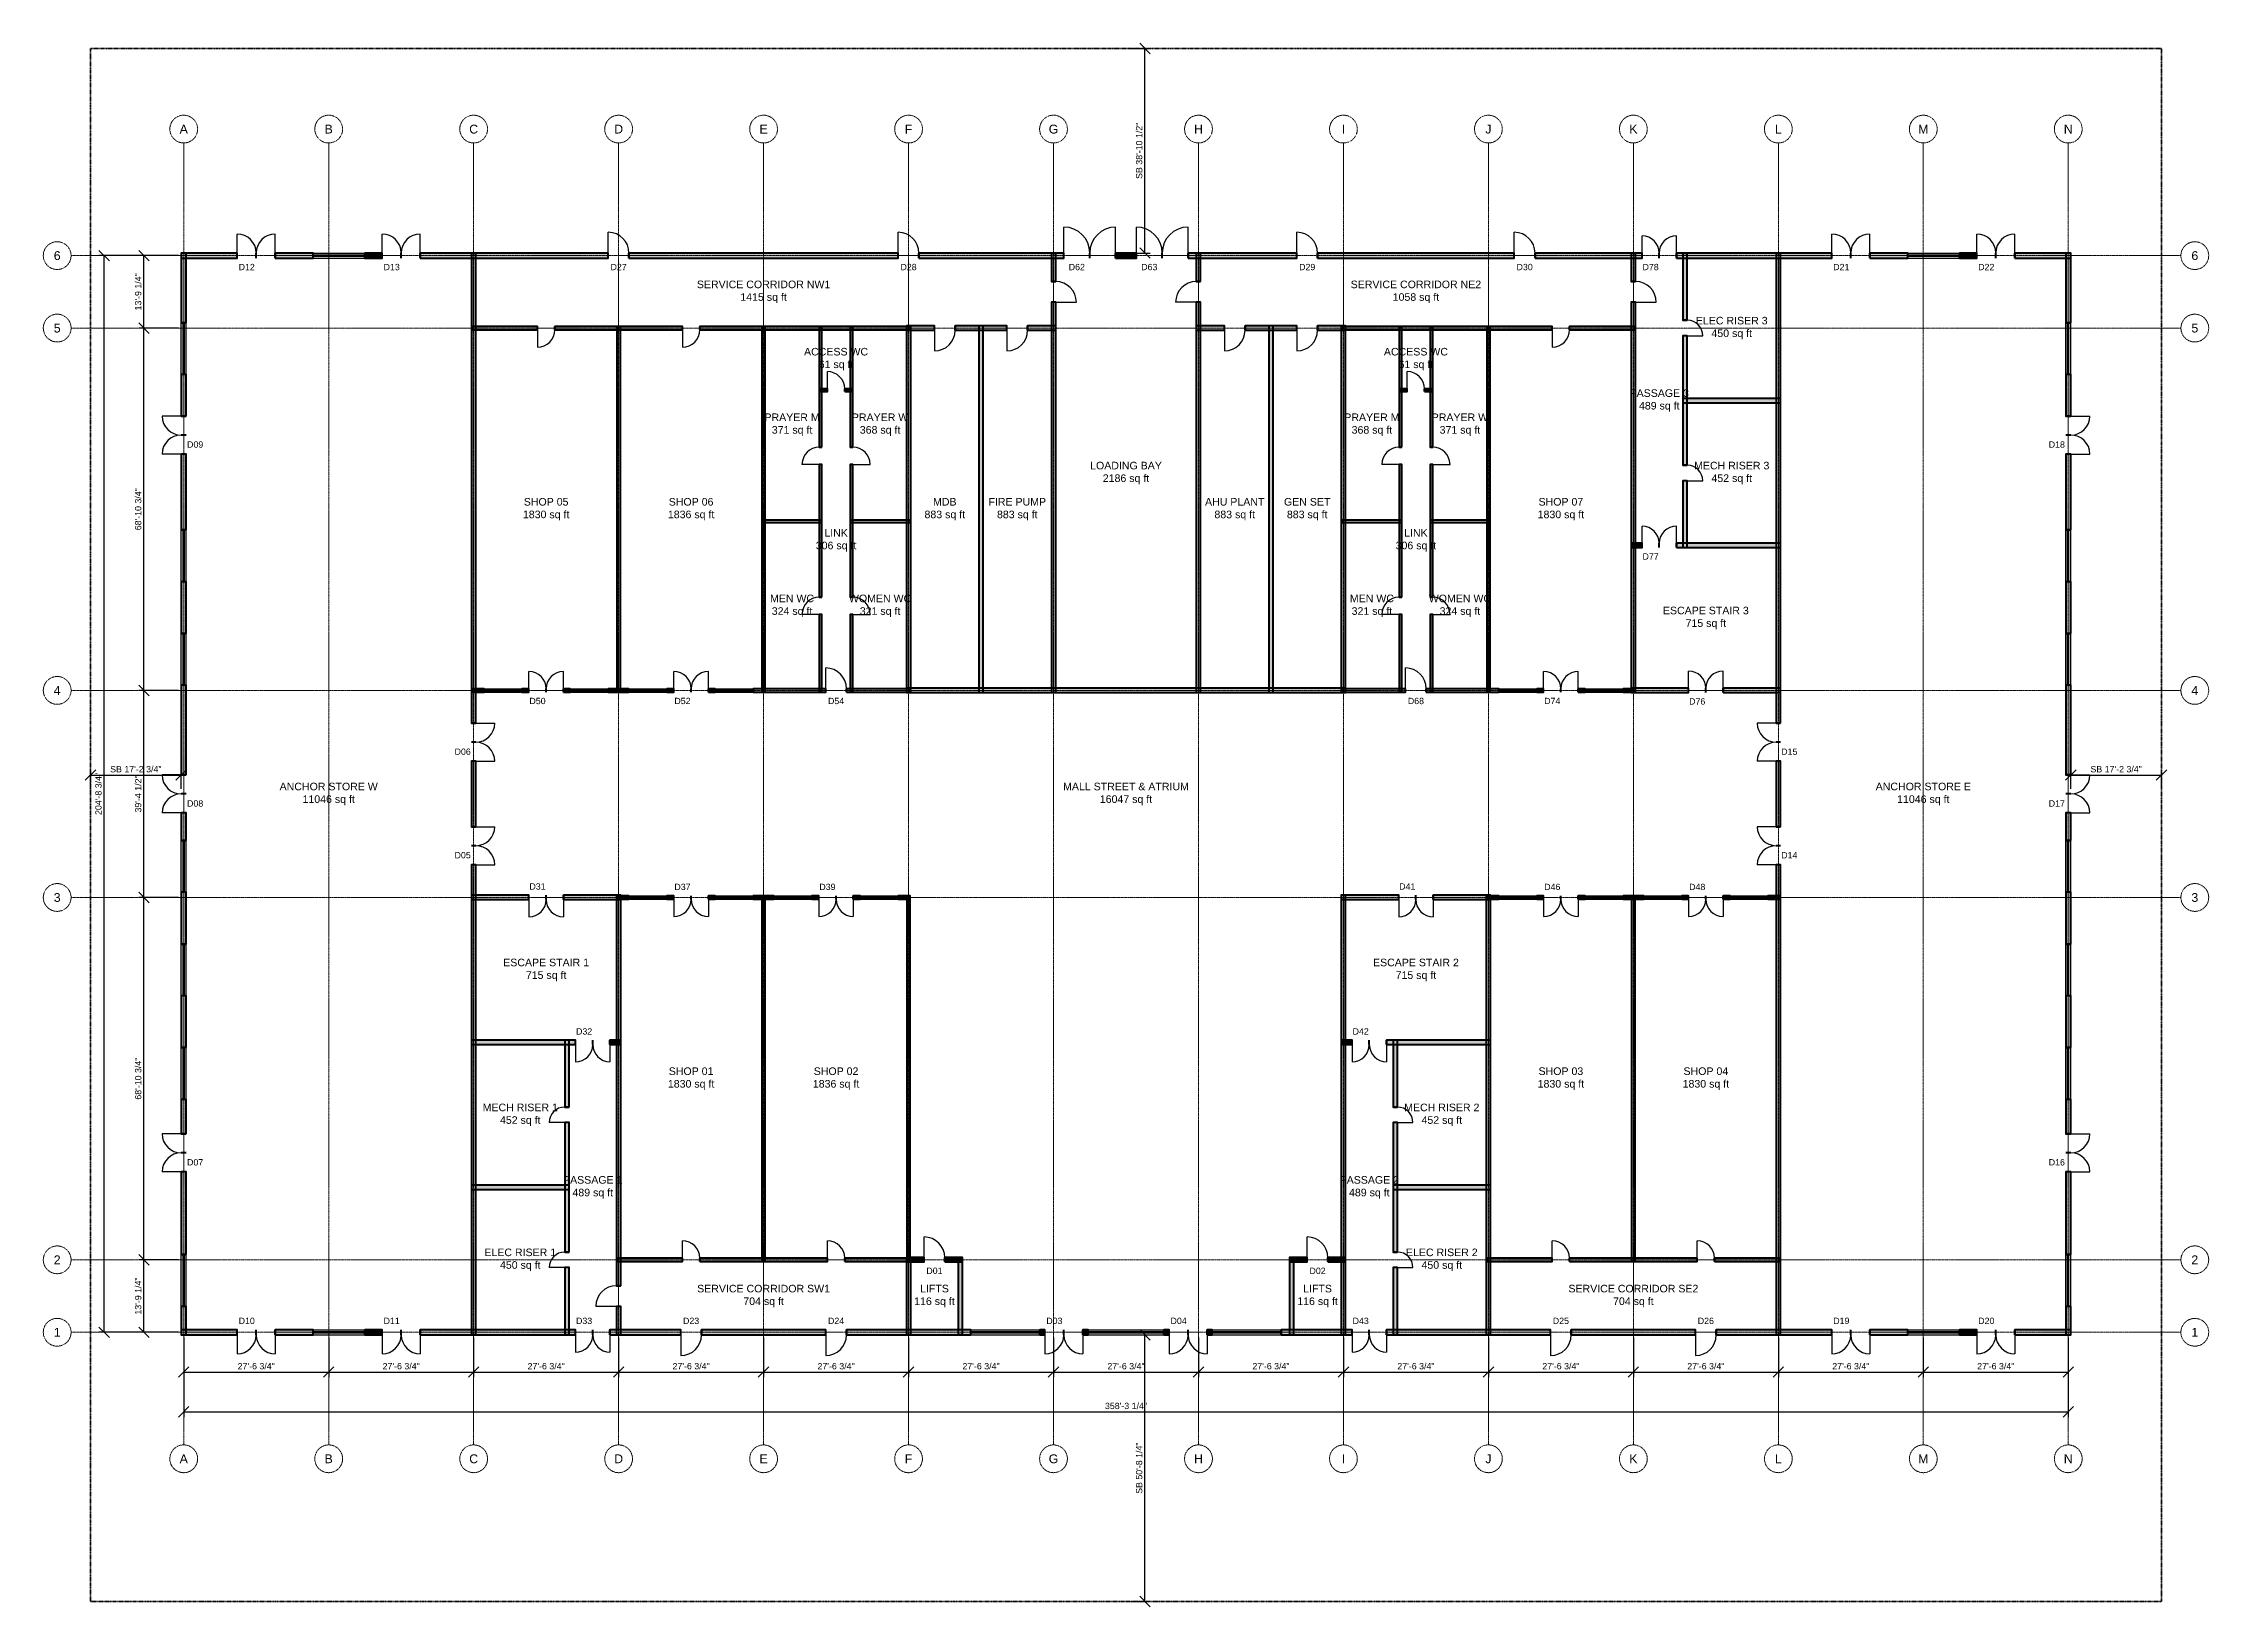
# Model space of a CAD drawing. Header units: inches. Extents: x -108 to 4832, y -12 to 3555.
import ezdxf
from ezdxf.enums import TextEntityAlignment as Align

# ---------------------------------------------------------------- set-up
doc = ezdxf.new("R2010")
doc.units = ezdxf.units.IN
doc.header["$LTSCALE"] = 0.03937
doc.header["$MEASUREMENT"] = 0
doc.linetypes.add('CENTER', pattern=[5.08, 3.175, -0.635, 0.635, -0.635])
doc.linetypes.add('PHANTOM', pattern=[6.35, 3.175, -0.635, 0.635, -0.635, 0.635, -0.635])
for name, color, linetype, lineweight in [('A-ANNO-DIMS', 1, 'Continuous', 18), ('A-ANNO-SYMB', 2, 'Continuous', 18), ('A-AREA-IDEN', 2, 'Continuous', 18), ('A-DOOR', 3, 'Continuous', 25), ('A-GLAZ', 4, 'Continuous', 25), ('A-WALL', 7, 'Continuous', 50), ('A-WALL-PATT', 8, 'Continuous', 9), ('C-PROP-LINE', 1, 'PHANTOM', 35), ('S-GRID', 1, 'CENTER', 13)]:
    doc.layers.add(name, color=color, linetype=linetype, lineweight=lineweight)
doc.styles.add('PK-ARIAL', font='arial.ttf')
doc.dimstyles.new('PK-96', dxfattribs={"dimscale": 192, "dimtxt": 0.075, "dimasz": 0.0625, "dimexe": 0.0625, "dimexo": 0.0625, "dimgap": 0.03125, "dimtad": 1, "dimdec": 4, "dimzin": 3, "dimdsep": 46, "dimlunit": 4, "dimtxsty": 'PK-ARIAL', "dimtsz": 0.0625, "dimcen": 2.5, "dimclrd": 256, "dimclre": 256, "dimclrt": 256, "dimazin": 3, "dimtfac": 1, "dimtmove": 0, "dimatfit": 3})

msp = doc.modelspace()

# ---------------------------------------------------------------- texts
at = {"layer": 'A-ANNO-SYMB', "style": 'PK-ARIAL'}
for s, p in [('D12', (356.29921, 3044.80063)), ('D13', (687.00787, 3044.80063)), ('D27', (1204.72441, 3044.80063)), ('D28', (1866.14173, 3044.80063)), ('D62', (2250, 3044.80063)), ('D63', (2415.35433, 3044.80063)), ('D29', (2775.59055, 3044.80063)), ('D30', (3271.65354, 3044.80063)), ('D78', (3559.05512, 3044.80063)), ('D21', (3994.09449, 3044.80063)), ('D22', (4324.80315, 3044.80063)), ('D09', (238.66394, 2639.76378)), ('D18', (4485.74551, 2639.76378)), ('D77', (3559.05512, 2384.36756)), ('D50', (1019.68504, 2054.64315)), ('D52', (1350.3937, 2054.64315)), ('D54', (1700.7874, 2054.64315)), ('D68', (3023.62205, 2054.64315)), ('D74', (3334.64567, 2054.64315)), ('D76', (3665.35433, 2053.6589)), ('D06', (848.93449, 1938.97638)), ('D15', (3875.47496, 1938.97638)), ('D08', (238.66394, 1820.86614)), ('D17', (4485.74551, 1820.86614)), ('D05', (848.93449, 1702.75591)), ('D14', (3875.47496, 1702.75591)), ('D31', (1019.68504, 1631.38047)), ('D37', (1350.3937, 1630.39622)), ('D39', (1681.10236, 1630.39622)), ('D41', (3003.93701, 1631.38047)), ('D46', (3334.64567, 1630.39622)), ('D48', (3665.35433, 1630.39622)), ('D32', (1125.98425, 1300.67181)), ('D42', (2897.6378, 1300.67181)), ('D07', (238.66394, 1001.9685)), ('D16', (4485.74551, 1001.9685)), ('D01', (1925.19685, 754.4463)), ('D02', (2799.2126, 754.4463)), ('D10', (356.29921, 640.23874)), ('D11', (687.00787, 640.23874)), ('D33', (1125.98425, 640.23874)), ('D23', (1370.07874, 640.23874)), ('D24', (1700.7874, 640.23874)), ('D03', (2198.8189, 640.23874)), ('D04', (2482.28346, 640.23874)), ('D43', (2897.6378, 640.23874)), ('D25', (3354.33071, 640.23874)), ('D26', (3685.03937, 640.23874)), ('D19', (3994.09449, 640.23874)), ('D20', (4324.80315, 640.23874))]:
    msp.add_text(s, height=14.4, dxfattribs=at).set_placement(p, align=Align.MIDDLE_CENTER)
at = {"layer": 'A-AREA-IDEN', "char_height": 17.28, "attachment_point": 5, "style": 'PK-ARIAL'}
for s, insert in [('SERVICE CORRIDOR NW1\\P1415 sq ft', (1535.43307, 2988.18898)), ('SERVICE CORRIDOR NE2\\P1058 sq ft', (3023.62205, 2988.18898)), ('ELEC RISER 3\\P450 sq ft', (3744.09449, 2905.51181)), ('ACCESS WC\\P61 sq ft', (1700.7874, 2834.64567)), ('ACCESS WC\\P61 sq ft', (3023.62205, 2834.64567)), ('PASSAGE 3\\P489 sq ft', (3578.74016, 2740.15748)), ('PRAYER M\\P371 sq ft', (1600.3937, 2685.03937)), ('PRAYER W\\P368 sq ft', (1801.1811, 2685.03937)), ('PRAYER M\\P368 sq ft', (2923.22835, 2685.03937)), ('PRAYER W\\P371 sq ft', (3124.01575, 2685.03937)), ('LOADING BAY\\P2186 sq ft', (2362.20472, 2574.80315)), ('MECH RISER 3\\P452 sq ft', (3744.09449, 2574.80315)), ('SHOP 05\\P1830 sq ft', (1039.37008, 2492.12598)), ('SHOP 06\\P1836 sq ft', (1370.07874, 2492.12598)), ('MDB\\P883 sq ft', (1948.8189, 2492.12598)), ('FIRE PUMP\\P883 sq ft', (2114.17323, 2492.12598)), ('AHU PLANT\\P883 sq ft', (2610.23622, 2492.12598)), ('GEN SET\\P883 sq ft', (2775.59055, 2492.12598)), ('SHOP 07\\P1830 sq ft', (3354.33071, 2492.12598)), ('LINK\\P306 sq ft', (1700.7874, 2421.25984)), ('LINK\\P306 sq ft', (3023.62205, 2421.25984)), ('MEN WC\\P324 sq ft', (1600.3937, 2271.65354)), ('WOMEN WC\\P321 sq ft', (1801.1811, 2271.65354)), ('MEN WC\\P321 sq ft', (2923.22835, 2271.65354)), ('WOMEN WC\\P324 sq ft', (3124.01575, 2271.65354)), ('ESCAPE STAIR 3\\P715 sq ft', (3685.03937, 2244.09449)), ('ANCHOR STORE W\\P11046 sq ft', (543.30709, 1842.51969)), ('MALL STREET & ATRIUM\\P16047 sq ft', (2362.20472, 1842.51969)), ('ANCHOR STORE E\\P11046 sq ft', (4181.10236, 1842.51969)), ('ESCAPE STAIR 1\\P715 sq ft', (1039.37008, 1440.94488)), ('ESCAPE STAIR 2\\P715 sq ft', (3023.62205, 1440.94488)), ('SHOP 01\\P1830 sq ft', (1370.07874, 1192.91339)), ('SHOP 02\\P1836 sq ft', (1700.7874, 1192.91339)), ('SHOP 03\\P1830 sq ft', (3354.33071, 1192.91339)), ('SHOP 04\\P1830 sq ft', (3685.03937, 1192.91339)), ('MECH RISER 1\\P452 sq ft', (980.31496, 1110.23622)), ('MECH RISER 2\\P452 sq ft', (3082.67717, 1110.23622)), ('PASSAGE 1\\P489 sq ft', (1145.66929, 944.88189)), ('PASSAGE 2\\P489 sq ft', (2917.32283, 944.88189)), ('ELEC RISER 1\\P450 sq ft', (980.31496, 779.52756)), ('ELEC RISER 2\\P450 sq ft', (3082.67717, 779.52756)), ('SERVICE CORRIDOR SW1\\P704 sq ft', (1535.43307, 696.85039)), ('LIFTS\\P116 sq ft', (1925.19685, 696.85039)), ('LIFTS\\P116 sq ft', (2799.2126, 696.85039)), ('SERVICE CORRIDOR SE2\\P704 sq ft', (3519.68504, 696.85039))]:
    msp.add_mtext(s, dxfattribs=dict(at, insert=insert))
at = {"layer": 'S-GRID', "style": 'PK-ARIAL'}
for s, p in [('A', (212.59843, 3359.55402)), ('B', (543.30709, 3359.55402)), ('C', (874.01575, 3359.55402)), ('D', (1204.72441, 3359.55402)), ('E', (1535.43307, 3359.55402)), ('F', (1866.14173, 3359.55402)), ('G', (2196.85039, 3359.55402)), ('H', (2527.55906, 3359.55402)), ('I', (2858.26772, 3359.55402)), ('J', (3188.97638, 3359.55402)), ('K', (3519.68504, 3359.55402)), ('L', (3850.3937, 3359.55402)), ('M', (4181.10236, 3359.55402)), ('N', (4511.81102, 3359.55402)), ('6', (-76.08945, 3070.86614)), ('6', (4800.4989, 3070.86614)), ('5', (-76.08945, 2905.51181)), ('5', (4800.4989, 2905.51181)), ('4', (-76.08945, 2078.74016)), ('4', (4800.4989, 2078.74016)), ('3', (-76.08945, 1606.29921)), ('3', (4800.4989, 1606.29921)), ('2', (-76.08945, 779.52756)), ('2', (4800.4989, 779.52756)), ('1', (-76.08945, 614.17323)), ('1', (4800.4989, 614.17323)), ('A', (212.59843, 325.48535)), ('B', (543.30709, 325.48535)), ('C', (874.01575, 325.48535)), ('D', (1204.72441, 325.48535)), ('E', (1535.43307, 325.48535)), ('F', (1866.14173, 325.48535)), ('G', (2196.85039, 325.48535)), ('H', (2527.55906, 325.48535)), ('I', (2858.26772, 325.48535)), ('J', (3188.97638, 325.48535)), ('K', (3519.68504, 325.48535)), ('L', (3850.3937, 325.48535)), ('M', (4181.10236, 325.48535)), ('N', (4511.81102, 325.48535))]:
    msp.add_text(s, height=20.16, dxfattribs=at).set_placement(p, align=Align.MIDDLE_CENTER)

# ---------------------------------------------------------------- dimensions: what is measured, and where the dimension line sits
at = {"layer": 'A-ANNO-DIMS'}
for base, p1, p2, text in [((2405.40472, 3076.77165), (2362.20472, 3076.77165), (2362.20472, 3543.30709), 'SB 38\'-10 1/2"'), ((31.1811, 614.17323), (212.59843, 614.17323), (212.59843, 3070.86614), '204\'-8 3/4"'), ((121.88976, 2905.51181), (212.59843, 2905.51181), (212.59843, 3070.86614), '13\'-9 1/4"'), ((121.88976, 2078.74016), (212.59843, 2078.74016), (212.59843, 2905.51181), '68\'-10 3/4"'), ((121.88976, 1606.29921), (212.59843, 1606.29921), (212.59843, 2078.74016), '39\'-4 1/2"'), ((121.88976, 779.52756), (212.59843, 779.52756), (212.59843, 1606.29921), '68\'-10 3/4"'), ((121.88976, 614.17323), (212.59843, 614.17323), (212.59843, 779.52756), '13\'-9 1/4"'), ((2405.40472, 0), (2362.20472, 0), (2362.20472, 608.26772), 'SB 50\'-8 1/4"')]:
    msp.add_linear_dim(base=base, p1=p1, p2=p2, angle=90, text=text, dimstyle='PK-96', dxfattribs=at).render()
for base, p1, p2, text in [((0, 1885.71969), (0, 1842.51969), (206.69291, 1842.51969), 'SB 17\'-2 3/4"'), ((4517.71654, 1885.71969), (4517.71654, 1842.51969), (4724.40945, 1842.51969), 'SB 17\'-2 3/4"'), ((212.59843, 523.46457), (212.59843, 614.17323), (543.30709, 614.17323), '27\'-6 3/4"'), ((212.59843, 432.75591), (212.59843, 614.17323), (4511.81102, 614.17323), '358\'-3 1/4"'), ((543.30709, 523.46457), (543.30709, 614.17323), (874.01575, 614.17323), '27\'-6 3/4"'), ((874.01575, 523.46457), (874.01575, 614.17323), (1204.72441, 614.17323), '27\'-6 3/4"'), ((1204.72441, 523.46457), (1204.72441, 614.17323), (1535.43307, 614.17323), '27\'-6 3/4"'), ((1535.43307, 523.46457), (1535.43307, 614.17323), (1866.14173, 614.17323), '27\'-6 3/4"'), ((1866.14173, 523.46457), (1866.14173, 614.17323), (2196.85039, 614.17323), '27\'-6 3/4"'), ((2196.85039, 523.46457), (2196.85039, 614.17323), (2527.55906, 614.17323), '27\'-6 3/4"'), ((2527.55906, 523.46457), (2527.55906, 614.17323), (2858.26772, 614.17323), '27\'-6 3/4"'), ((2858.26772, 523.46457), (2858.26772, 614.17323), (3188.97638, 614.17323), '27\'-6 3/4"'), ((3188.97638, 523.46457), (3188.97638, 614.17323), (3519.68504, 614.17323), '27\'-6 3/4"'), ((3519.68504, 523.46457), (3519.68504, 614.17323), (3850.3937, 614.17323), '27\'-6 3/4"'), ((3850.3937, 523.46457), (3850.3937, 614.17323), (4181.10236, 614.17323), '27\'-6 3/4"'), ((4181.10236, 523.46457), (4181.10236, 614.17323), (4511.81102, 614.17323), '27\'-6 3/4"')]:
    msp.add_linear_dim(base=base, p1=p1, p2=p2, text=text, dimstyle='PK-96', dxfattribs=at).render()

# ---------------------------------------------------------------- hatches: boundary and pattern name
at = {"layer": 'A-WALL-PATT'}
for points in [[(206.69291, 3064.96063), (334.64567, 3064.96063), (334.64567, 3076.77165), (206.69291, 3076.77165)], [(218.50394, 2917.32283), (218.50394, 3076.77165), (206.69291, 3076.77165), (206.69291, 2917.32283)], [(421.25984, 3064.96063), (507.87402, 3064.96063), (507.87402, 3076.77165), (421.25984, 3076.77165)], [(625.98425, 3064.96063), (665.35433, 3064.96063), (665.35433, 3076.77165), (625.98425, 3076.77165)], [(751.9685, 3064.96063), (1181.10236, 3064.96063), (1181.10236, 3076.77165), (751.9685, 3076.77165)], [(878.93701, 2003.93701), (878.93701, 3075.7874), (869.09449, 3075.7874), (869.09449, 2003.93701)], [(1228.34646, 3064.96063), (1842.51969, 3064.96063), (1842.51969, 3076.77165), (1228.34646, 3076.77165)], [(1889.76378, 3064.96063), (2220.47244, 3064.96063), (2220.47244, 3076.77165), (1889.76378, 3076.77165)], [(2201.77165, 3011.81102), (2201.77165, 3075.7874), (2191.92913, 3075.7874), (2191.92913, 3011.81102)], [(2338.58268, 3064.96063), (2385.82677, 3064.96063), (2385.82677, 3076.77165), (2338.58268, 3076.77165)], [(2503.93701, 3064.96063), (2751.9685, 3064.96063), (2751.9685, 3076.77165), (2503.93701, 3076.77165)], [(2532.48031, 3011.81102), (2532.48031, 3075.7874), (2522.6378, 3075.7874), (2522.6378, 3011.81102)], [(2799.2126, 3064.96063), (3248.0315, 3064.96063), (3248.0315, 3076.77165), (2799.2126, 3076.77165)], [(3295.27559, 3064.96063), (3539.37008, 3064.96063), (3539.37008, 3076.77165), (3295.27559, 3076.77165)], [(3524.6063, 3011.81102), (3524.6063, 3075.7874), (3514.76378, 3075.7874), (3514.76378, 3011.81102)], [(3618.11024, 3064.96063), (3972.44094, 3064.96063), (3972.44094, 3076.77165), (3618.11024, 3076.77165)], [(3642.71654, 2923.22835), (3642.71654, 3075.7874), (3632.87402, 3075.7874), (3632.87402, 2923.22835)], [(3855.31496, 2003.93701), (3855.31496, 3075.7874), (3845.47244, 3075.7874), (3845.47244, 2003.93701)], [(4059.05512, 3064.96063), (4145.66929, 3064.96063), (4145.66929, 3076.77165), (4059.05512, 3076.77165)], [(4263.77953, 3064.96063), (4303.14961, 3064.96063), (4303.14961, 3076.77165), (4263.77953, 3076.77165)], [(4389.76378, 3064.96063), (4517.71654, 3064.96063), (4517.71654, 3076.77165), (4389.76378, 3076.77165)], [(4517.71654, 2917.32283), (4517.71654, 3076.77165), (4505.90551, 3076.77165), (4505.90551, 2917.32283)], [(2201.77165, 2073.8189), (2201.77165, 2964.56693), (2191.92913, 2964.56693), (2191.92913, 2073.8189)], [(2532.48031, 2073.8189), (2532.48031, 2964.56693), (2522.6378, 2964.56693), (2522.6378, 2073.8189)], [(3524.6063, 2073.8189), (3524.6063, 2964.56693), (3514.76378, 2964.56693), (3514.76378, 2073.8189)], [(870.07874, 2901.5748), (1019.68504, 2901.5748), (1019.68504, 2909.44882), (870.07874, 2909.44882)], [(1059.05512, 2901.5748), (1350.3937, 2901.5748), (1350.3937, 2909.44882), (1059.05512, 2909.44882)], [(1208.66142, 2074.80315), (1208.66142, 2909.44882), (1200.7874, 2909.44882), (1200.7874, 2074.80315)], [(1389.76378, 2901.5748), (1870.07874, 2901.5748), (1870.07874, 2909.44882), (1389.76378, 2909.44882)], [(1539.37008, 2074.80315), (1539.37008, 2909.44882), (1531.49606, 2909.44882), (1531.49606, 2074.80315)], [(1668.30709, 2633.85827), (1668.30709, 2908.46457), (1662.40157, 2908.46457), (1662.40157, 2633.85827)], [(1739.17323, 2633.85827), (1739.17323, 2908.46457), (1733.26772, 2908.46457), (1733.26772, 2633.85827)], [(1861.22047, 2900.59055), (1925.19685, 2900.59055), (1925.19685, 2910.43307), (1861.22047, 2910.43307)], [(1871.06299, 2073.8189), (1871.06299, 2910.43307), (1861.22047, 2910.43307), (1861.22047, 2073.8189)], [(1972.44094, 2900.59055), (2090.55118, 2900.59055), (2090.55118, 2910.43307), (1972.44094, 2910.43307)], [(2036.41732, 2073.8189), (2036.41732, 2910.43307), (2026.5748, 2910.43307), (2026.5748, 2073.8189)], [(2137.79528, 2900.59055), (2201.77165, 2900.59055), (2201.77165, 2910.43307), (2137.79528, 2910.43307)], [(2522.6378, 2900.59055), (2586.61417, 2900.59055), (2586.61417, 2910.43307), (2522.6378, 2910.43307)], [(2633.85827, 2900.59055), (2751.9685, 2900.59055), (2751.9685, 2910.43307), (2633.85827, 2910.43307)], [(2697.83465, 2073.8189), (2697.83465, 2910.43307), (2687.99213, 2910.43307), (2687.99213, 2073.8189)], [(2799.2126, 2900.59055), (2863.18898, 2900.59055), (2863.18898, 2910.43307), (2799.2126, 2910.43307)], [(2863.18898, 2073.8189), (2863.18898, 2910.43307), (2853.34646, 2910.43307), (2853.34646, 2073.8189)], [(2854.33071, 2901.5748), (3334.64567, 2901.5748), (3334.64567, 2909.44882), (2854.33071, 2909.44882)], [(2991.14173, 2633.85827), (2991.14173, 2908.46457), (2985.23622, 2908.46457), (2985.23622, 2633.85827)], [(3062.00787, 2633.85827), (3062.00787, 2908.46457), (3056.10236, 2908.46457), (3056.10236, 2633.85827)], [(3192.91339, 2074.80315), (3192.91339, 2909.44882), (3185.03937, 2909.44882), (3185.03937, 2074.80315)], [(3374.01575, 2901.5748), (3523.62205, 2901.5748), (3523.62205, 2909.44882), (3374.01575, 2909.44882)], [(3642.71654, 2592.51969), (3642.71654, 2887.79528), (3632.87402, 2887.79528), (3632.87402, 2592.51969)], [(218.50394, 2704.72441), (218.50394, 2799.2126), (206.69291, 2799.2126), (206.69291, 2704.72441)], [(1662.40157, 2760.82677), (1681.10236, 2760.82677), (1681.10236, 2766.73228), (1662.40157, 2766.73228)], [(1720.47244, 2760.82677), (1739.17323, 2760.82677), (1739.17323, 2766.73228), (1720.47244, 2766.73228)], [(2985.23622, 2760.82677), (3003.93701, 2760.82677), (3003.93701, 2766.73228), (2985.23622, 2766.73228)], [(3043.30709, 2760.82677), (3062.00787, 2760.82677), (3062.00787, 2766.73228), (3043.30709, 2766.73228)], [(4517.71654, 2704.72441), (4517.71654, 2799.2126), (4505.90551, 2799.2126), (4505.90551, 2704.72441)], [(3632.87402, 2735.23622), (3855.31496, 2735.23622), (3855.31496, 2745.07874), (3632.87402, 2745.07874)], [(218.50394, 2444.88189), (218.50394, 2618.11024), (206.69291, 2618.11024), (206.69291, 2444.88189)], [(1668.30709, 2291.33858), (1668.30709, 2594.48819), (1662.40157, 2594.48819), (1662.40157, 2291.33858)], [(1739.17323, 2291.33858), (1739.17323, 2594.48819), (1733.26772, 2594.48819), (1733.26772, 2291.33858)], [(2991.14173, 2291.33858), (2991.14173, 2594.48819), (2985.23622, 2594.48819), (2985.23622, 2291.33858)], [(3062.00787, 2291.33858), (3062.00787, 2594.48819), (3056.10236, 2594.48819), (3056.10236, 2291.33858)], [(4517.71654, 2444.88189), (4517.71654, 2618.11024), (4505.90551, 2618.11024), (4505.90551, 2444.88189)], [(3642.71654, 2404.52756), (3642.71654, 2557.08661), (3632.87402, 2557.08661), (3632.87402, 2404.52756)], [(1532.48031, 2461.61417), (1668.30709, 2461.61417), (1668.30709, 2467.51969), (1532.48031, 2467.51969)], [(1733.26772, 2461.61417), (1869.09449, 2461.61417), (1869.09449, 2467.51969), (1733.26772, 2467.51969)], [(2855.31496, 2461.61417), (2991.14173, 2461.61417), (2991.14173, 2467.51969), (2855.31496, 2467.51969)], [(3056.10236, 2461.61417), (3191.92913, 2461.61417), (3191.92913, 2467.51969), (3056.10236, 2467.51969)], [(3514.76378, 2404.52756), (3539.37008, 2404.52756), (3539.37008, 2414.37008), (3514.76378, 2414.37008)], [(3618.11024, 2404.52756), (3855.31496, 2404.52756), (3855.31496, 2414.37008), (3618.11024, 2414.37008)], [(218.50394, 2208.66142), (218.50394, 2326.77165), (206.69291, 2326.77165), (206.69291, 2208.66142)], [(4517.71654, 2208.66142), (4517.71654, 2326.77165), (4505.90551, 2326.77165), (4505.90551, 2208.66142)], [(1668.30709, 2075.7874), (1668.30709, 2251.9685), (1662.40157, 2251.9685), (1662.40157, 2075.7874)], [(1739.17323, 2075.7874), (1739.17323, 2251.9685), (1733.26772, 2251.9685), (1733.26772, 2075.7874)], [(2991.14173, 2075.7874), (2991.14173, 2251.9685), (2985.23622, 2251.9685), (2985.23622, 2075.7874)], [(3062.00787, 2075.7874), (3062.00787, 2251.9685), (3056.10236, 2251.9685), (3056.10236, 2075.7874)], [(218.50394, 1885.82677), (218.50394, 2090.55118), (206.69291, 2090.55118), (206.69291, 1885.82677)], [(870.07874, 2074.80315), (897.6378, 2074.80315), (897.6378, 2082.67717), (870.07874, 2082.67717)], [(984.25197, 2074.80315), (1000, 2074.80315), (1000, 2082.67717), (984.25197, 2082.67717)], [(1078.74016, 2074.80315), (1094.48819, 2074.80315), (1094.48819, 2082.67717), (1078.74016, 2082.67717)], [(1181.10236, 2074.80315), (1228.34646, 2074.80315), (1228.34646, 2082.67717), (1181.10236, 2082.67717)], [(1314.96063, 2074.80315), (1330.70866, 2074.80315), (1330.70866, 2082.67717), (1314.96063, 2082.67717)], [(1409.44882, 2074.80315), (1425.19685, 2074.80315), (1425.19685, 2082.67717), (1409.44882, 2082.67717)], [(1511.81102, 2074.80315), (1677.16535, 2074.80315), (1677.16535, 2082.67717), (1511.81102, 2082.67717)], [(1724.40945, 2074.80315), (1870.07874, 2074.80315), (1870.07874, 2082.67717), (1724.40945, 2082.67717)], [(1861.22047, 2073.8189), (2863.18898, 2073.8189), (2863.18898, 2083.66142), (1861.22047, 2083.66142)], [(2854.33071, 2074.80315), (3000, 2074.80315), (3000, 2082.67717), (2854.33071, 2082.67717)], [(3047.24409, 2074.80315), (3212.59843, 2074.80315), (3212.59843, 2082.67717), (3047.24409, 2082.67717)], [(3299.2126, 2074.80315), (3314.96063, 2074.80315), (3314.96063, 2082.67717), (3299.2126, 2082.67717)], [(3393.70079, 2074.80315), (3409.44882, 2074.80315), (3409.44882, 2082.67717), (3393.70079, 2082.67717)], [(3496.06299, 2074.80315), (3523.62205, 2074.80315), (3523.62205, 2082.67717), (3496.06299, 2082.67717)], [(3514.76378, 2073.8189), (3645.66929, 2073.8189), (3645.66929, 2083.66142), (3514.76378, 2083.66142)], [(3724.40945, 2073.8189), (3855.31496, 2073.8189), (3855.31496, 2083.66142), (3724.40945, 2083.66142)], [(4517.71654, 1885.82677), (4517.71654, 2090.55118), (4505.90551, 2090.55118), (4505.90551, 1885.82677)], [(878.93701, 1767.71654), (878.93701, 1917.32283), (869.09449, 1917.32283), (869.09449, 1767.71654)], [(3855.31496, 1767.71654), (3855.31496, 1917.32283), (3845.47244, 1917.32283), (3845.47244, 1767.71654)], [(218.50394, 1736.22047), (218.50394, 1799.2126), (206.69291, 1799.2126), (206.69291, 1736.22047)], [(4517.71654, 1736.22047), (4517.71654, 1799.2126), (4505.90551, 1799.2126), (4505.90551, 1736.22047)], [(878.93701, 609.25197), (878.93701, 1681.10236), (869.09449, 1681.10236), (869.09449, 609.25197)], [(3855.31496, 609.25197), (3855.31496, 1681.10236), (3845.47244, 1681.10236), (3845.47244, 609.25197)], [(218.50394, 1500), (218.50394, 1618.11024), (206.69291, 1618.11024), (206.69291, 1500)], [(869.09449, 1601.37795), (1000, 1601.37795), (1000, 1611.22047), (869.09449, 1611.22047)], [(1078.74016, 1601.37795), (1209.64567, 1601.37795), (1209.64567, 1611.22047), (1078.74016, 1611.22047)], [(1209.64567, 720.47244), (1209.64567, 1611.22047), (1199.80315, 1611.22047), (1199.80315, 720.47244)], [(1200.7874, 1602.3622), (1228.34646, 1602.3622), (1228.34646, 1610.23622), (1200.7874, 1610.23622)], [(1314.96063, 1602.3622), (1330.70866, 1602.3622), (1330.70866, 1610.23622), (1314.96063, 1610.23622)], [(1409.44882, 1602.3622), (1425.19685, 1602.3622), (1425.19685, 1610.23622), (1409.44882, 1610.23622)], [(1511.81102, 1602.3622), (1559.05512, 1602.3622), (1559.05512, 1610.23622), (1511.81102, 1610.23622)], [(1539.37008, 775.59055), (1539.37008, 1610.23622), (1531.49606, 1610.23622), (1531.49606, 775.59055)], [(1645.66929, 1602.3622), (1661.41732, 1602.3622), (1661.41732, 1610.23622), (1645.66929, 1610.23622)], [(1740.15748, 1602.3622), (1755.90551, 1602.3622), (1755.90551, 1610.23622), (1740.15748, 1610.23622)], [(1842.51969, 1602.3622), (1870.07874, 1602.3622), (1870.07874, 1610.23622), (1842.51969, 1610.23622)], [(1870.07874, 775.59055), (1870.07874, 1610.23622), (1862.20472, 1610.23622), (1862.20472, 775.59055)], [(2853.34646, 1601.37795), (2984.25197, 1601.37795), (2984.25197, 1611.22047), (2853.34646, 1611.22047)], [(2863.18898, 609.25197), (2863.18898, 1611.22047), (2853.34646, 1611.22047), (2853.34646, 609.25197)], [(3062.99213, 1601.37795), (3193.89764, 1601.37795), (3193.89764, 1611.22047), (3062.99213, 1611.22047)], [(3193.89764, 609.25197), (3193.89764, 1611.22047), (3184.05512, 1611.22047), (3184.05512, 609.25197)], [(3185.03937, 1602.3622), (3212.59843, 1602.3622), (3212.59843, 1610.23622), (3185.03937, 1610.23622)], [(3299.2126, 1602.3622), (3314.96063, 1602.3622), (3314.96063, 1610.23622), (3299.2126, 1610.23622)], [(3393.70079, 1602.3622), (3409.44882, 1602.3622), (3409.44882, 1610.23622), (3393.70079, 1610.23622)], [(3496.06299, 1602.3622), (3543.30709, 1602.3622), (3543.30709, 1610.23622), (3496.06299, 1610.23622)], [(3523.62205, 775.59055), (3523.62205, 1610.23622), (3515.74803, 1610.23622), (3515.74803, 775.59055)], [(3629.92126, 1602.3622), (3645.66929, 1602.3622), (3645.66929, 1610.23622), (3629.92126, 1610.23622)], [(3724.40945, 1602.3622), (3740.15748, 1602.3622), (3740.15748, 1610.23622), (3724.40945, 1610.23622)], [(3826.77165, 1602.3622), (3854.33071, 1602.3622), (3854.33071, 1610.23622), (3826.77165, 1610.23622)], [(4517.71654, 1500), (4517.71654, 1618.11024), (4505.90551, 1618.11024), (4505.90551, 1500)], [(218.50394, 1263.77953), (218.50394, 1381.88976), (206.69291, 1381.88976), (206.69291, 1263.77953)], [(4517.71654, 1263.77953), (4517.71654, 1381.88976), (4505.90551, 1381.88976), (4505.90551, 1263.77953)], [(869.09449, 1270.66929), (1106.29921, 1270.66929), (1106.29921, 1280.51181), (869.09449, 1280.51181)], [(1091.53543, 1127.95276), (1091.53543, 1280.51181), (1081.69291, 1280.51181), (1081.69291, 1127.95276)], [(1185.03937, 1270.66929), (1209.64567, 1270.66929), (1209.64567, 1280.51181), (1185.03937, 1280.51181)], [(2853.34646, 1270.66929), (2877.95276, 1270.66929), (2877.95276, 1280.51181), (2853.34646, 1280.51181)], [(2956.69291, 1270.66929), (3193.89764, 1270.66929), (3193.89764, 1280.51181), (2956.69291, 1280.51181)], [(2981.29921, 1127.95276), (2981.29921, 1280.51181), (2971.45669, 1280.51181), (2971.45669, 1127.95276)], [(218.50394, 1066.92913), (218.50394, 1145.66929), (206.69291, 1145.66929), (206.69291, 1066.92913)], [(4517.71654, 1066.92913), (4517.71654, 1145.66929), (4505.90551, 1145.66929), (4505.90551, 1066.92913)], [(1091.53543, 797.24409), (1091.53543, 1092.51969), (1081.69291, 1092.51969), (1081.69291, 797.24409)], [(2981.29921, 797.24409), (2981.29921, 1092.51969), (2971.45669, 1092.51969), (2971.45669, 797.24409)], [(218.50394, 791.33858), (218.50394, 980.31496), (206.69291, 980.31496), (206.69291, 791.33858)], [(869.09449, 939.96063), (1091.53543, 939.96063), (1091.53543, 949.80315), (869.09449, 949.80315)], [(2971.45669, 939.96063), (3193.89764, 939.96063), (3193.89764, 949.80315), (2971.45669, 949.80315)], [(4517.71654, 791.33858), (4517.71654, 980.31496), (4505.90551, 980.31496), (4505.90551, 791.33858)], [(1091.53543, 609.25197), (1091.53543, 761.81102), (1081.69291, 761.81102), (1081.69291, 609.25197)], [(1200.7874, 775.59055), (1350.3937, 775.59055), (1350.3937, 783.46457), (1200.7874, 783.46457)], [(1389.76378, 775.59055), (1681.10236, 775.59055), (1681.10236, 783.46457), (1389.76378, 783.46457)], [(1720.47244, 775.59055), (1870.07874, 775.59055), (1870.07874, 783.46457), (1720.47244, 783.46457)], [(1861.22047, 774.6063), (1901.5748, 774.6063), (1901.5748, 784.44882), (1861.22047, 784.44882)], [(1871.06299, 609.25197), (1871.06299, 784.44882), (1861.22047, 784.44882), (1861.22047, 609.25197)], [(1948.8189, 774.6063), (1989.17323, 774.6063), (1989.17323, 784.44882), (1948.8189, 784.44882)], [(1989.17323, 609.25197), (1989.17323, 784.44882), (1979.33071, 784.44882), (1979.33071, 609.25197)], [(2735.23622, 774.6063), (2775.59055, 774.6063), (2775.59055, 784.44882), (2735.23622, 784.44882)], [(2745.07874, 609.25197), (2745.07874, 784.44882), (2735.23622, 784.44882), (2735.23622, 609.25197)], [(2822.83465, 774.6063), (2863.18898, 774.6063), (2863.18898, 784.44882), (2822.83465, 784.44882)], [(2981.29921, 609.25197), (2981.29921, 761.81102), (2971.45669, 761.81102), (2971.45669, 609.25197)], [(3185.03937, 775.59055), (3334.64567, 775.59055), (3334.64567, 783.46457), (3185.03937, 783.46457)], [(3374.01575, 775.59055), (3665.35433, 775.59055), (3665.35433, 783.46457), (3374.01575, 783.46457)], [(3704.72441, 775.59055), (3854.33071, 775.59055), (3854.33071, 783.46457), (3704.72441, 783.46457)], [(218.50394, 608.26772), (218.50394, 673.22835), (206.69291, 673.22835), (206.69291, 608.26772)], [(1209.64567, 609.25197), (1209.64567, 673.22835), (1199.80315, 673.22835), (1199.80315, 609.25197)], [(4517.71654, 608.26772), (4517.71654, 673.22835), (4505.90551, 673.22835), (4505.90551, 608.26772)], [(206.69291, 608.26772), (334.64567, 608.26772), (334.64567, 620.07874), (206.69291, 620.07874)], [(421.25984, 608.26772), (507.87402, 608.26772), (507.87402, 620.07874), (421.25984, 620.07874)], [(625.98425, 608.26772), (665.35433, 608.26772), (665.35433, 620.07874), (625.98425, 620.07874)], [(751.9685, 608.26772), (1106.29921, 608.26772), (1106.29921, 620.07874), (751.9685, 620.07874)], [(1185.03937, 608.26772), (1346.45669, 608.26772), (1346.45669, 620.07874), (1185.03937, 620.07874)], [(1393.70079, 608.26772), (1677.16535, 608.26772), (1677.16535, 620.07874), (1393.70079, 620.07874)], [(1724.40945, 608.26772), (2007.87402, 608.26772), (2007.87402, 620.07874), (1724.40945, 620.07874)], [(2165.35433, 608.26772), (2177.16535, 608.26772), (2177.16535, 620.07874), (2165.35433, 620.07874)], [(2263.77953, 608.26772), (2275.59055, 608.26772), (2275.59055, 620.07874), (2263.77953, 620.07874)], [(2448.8189, 608.26772), (2460.62992, 608.26772), (2460.62992, 620.07874), (2448.8189, 620.07874)], [(2547.24409, 608.26772), (2559.05512, 608.26772), (2559.05512, 620.07874), (2547.24409, 620.07874)], [(2716.53543, 608.26772), (2877.95276, 608.26772), (2877.95276, 620.07874), (2716.53543, 620.07874)], [(2956.69291, 608.26772), (3330.70866, 608.26772), (3330.70866, 620.07874), (2956.69291, 620.07874)], [(3377.95276, 608.26772), (3661.41732, 608.26772), (3661.41732, 620.07874), (3377.95276, 620.07874)], [(3708.66142, 608.26772), (3972.44094, 608.26772), (3972.44094, 620.07874), (3708.66142, 620.07874)], [(4059.05512, 608.26772), (4145.66929, 608.26772), (4145.66929, 620.07874), (4059.05512, 620.07874)], [(4263.77953, 608.26772), (4303.14961, 608.26772), (4303.14961, 620.07874), (4263.77953, 620.07874)], [(4389.76378, 608.26772), (4517.71654, 608.26772), (4517.71654, 620.07874), (4389.76378, 620.07874)]]:
    msp.add_hatch(color=256, dxfattribs=at).paths.add_polyline_path(points)

# ---------------------------------------------------------------- linework, layer by layer
at = {"layer": 'A-DOOR'}
for p, q in [((334.64567, 3076.77165), (334.64567, 3120.07874)), ((421.25984, 3076.77165), (421.25984, 3120.07874)), ((665.35433, 3076.77165), (665.35433, 3120.07874)), ((751.9685, 3076.77165), (751.9685, 3120.07874)), ((1181.10236, 3076.77165), (1181.10236, 3124.01575)), ((1842.51969, 3076.77165), (1842.51969, 3124.01575)), ((2220.47244, 3076.77165), (2220.47244, 3135.82677)), ((2338.58268, 3076.77165), (2338.58268, 3135.82677)), ((2385.82677, 3076.77165), (2385.82677, 3135.82677)), ((2503.93701, 3076.77165), (2503.93701, 3135.82677)), ((2751.9685, 3076.77165), (2751.9685, 3124.01575)), ((3248.0315, 3076.77165), (3248.0315, 3124.01575)), ((3539.37008, 3076.77165), (3539.37008, 3116.14173)), ((3618.11024, 3076.77165), (3618.11024, 3116.14173)), ((3972.44094, 3076.77165), (3972.44094, 3120.07874)), ((4059.05512, 3076.77165), (4059.05512, 3120.07874)), ((4303.14961, 3076.77165), (4303.14961, 3120.07874)), ((4389.76378, 3076.77165), (4389.76378, 3120.07874)), ((2201.77165, 2964.56693), (2249.01575, 2964.56693)), ((2522.6378, 2964.56693), (2475.3937, 2964.56693)), ((3524.6063, 2964.56693), (3571.85039, 2964.56693)), ((1019.68504, 2901.5748), (1019.68504, 2862.20472)), ((1350.3937, 2901.5748), (1350.3937, 2862.20472)), ((1925.19685, 2900.59055), (1925.19685, 2853.34646)), ((2090.55118, 2900.59055), (2090.55118, 2853.34646)), ((2586.61417, 2900.59055), (2586.61417, 2853.34646)), ((2751.9685, 2900.59055), (2751.9685, 2853.34646)), ((3334.64567, 2901.5748), (3334.64567, 2862.20472)), ((3642.71654, 2887.79528), (3678.14961, 2887.79528)), ((1681.10236, 2766.73228), (1681.10236, 2806.10236)), ((3003.93701, 2766.73228), (3003.93701, 2806.10236)), ((206.69291, 2704.72441), (163.38583, 2704.72441)), ((4517.71654, 2704.72441), (4561.02362, 2704.72441)), ((206.69291, 2618.11024), (163.38583, 2618.11024)), ((1662.40157, 2594.48819), (1623.0315, 2594.48819)), ((1739.17323, 2594.48819), (1778.54331, 2594.48819)), ((2985.23622, 2594.48819), (2945.86614, 2594.48819)), ((3062.00787, 2594.48819), (3101.37795, 2594.48819)), ((4517.71654, 2618.11024), (4561.02362, 2618.11024)), ((3642.71654, 2557.08661), (3678.14961, 2557.08661)), ((3539.37008, 2414.37008), (3539.37008, 2453.74016)), ((3618.11024, 2414.37008), (3618.11024, 2453.74016)), ((1662.40157, 2251.9685), (1623.0315, 2251.9685)), ((1739.17323, 2251.9685), (1778.54331, 2251.9685)), ((2985.23622, 2251.9685), (2945.86614, 2251.9685)), ((3062.00787, 2251.9685), (3101.37795, 2251.9685)), ((1677.16535, 2082.67717), (1677.16535, 2129.92126)), ((3000, 2082.67717), (3000, 2129.92126)), ((1000, 2082.67717), (1000, 2122.04724)), ((1078.74016, 2082.67717), (1078.74016, 2122.04724)), ((1330.70866, 2082.67717), (1330.70866, 2122.04724)), ((1409.44882, 2082.67717), (1409.44882, 2122.04724)), ((3314.96063, 2082.67717), (3314.96063, 2122.04724)), ((3393.70079, 2082.67717), (3393.70079, 2122.04724)), ((3645.66929, 2083.66142), (3645.66929, 2123.0315)), ((3724.40945, 2083.66142), (3724.40945, 2123.0315)), ((878.93701, 2003.93701), (922.24409, 2003.93701)), ((3845.47244, 2003.93701), (3802.16535, 2003.93701)), ((206.69291, 1885.82677), (163.38583, 1885.82677)), ((878.93701, 1917.32283), (922.24409, 1917.32283)), ((3845.47244, 1917.32283), (3802.16535, 1917.32283)), ((4517.71654, 1885.82677), (4561.02362, 1885.82677)), ((206.69291, 1799.2126), (163.38583, 1799.2126)), ((4517.71654, 1799.2126), (4561.02362, 1799.2126)), ((878.93701, 1767.71654), (922.24409, 1767.71654)), ((3845.47244, 1767.71654), (3802.16535, 1767.71654)), ((878.93701, 1681.10236), (922.24409, 1681.10236)), ((3845.47244, 1681.10236), (3802.16535, 1681.10236)), ((1000, 1601.37795), (1000, 1562.00787)), ((1078.74016, 1601.37795), (1078.74016, 1562.00787)), ((1330.70866, 1602.3622), (1330.70866, 1562.99213)), ((1409.44882, 1602.3622), (1409.44882, 1562.99213)), ((1661.41732, 1602.3622), (1661.41732, 1562.99213)), ((1740.15748, 1602.3622), (1740.15748, 1562.99213)), ((2984.25197, 1601.37795), (2984.25197, 1562.00787)), ((3062.99213, 1601.37795), (3062.99213, 1562.00787)), ((3314.96063, 1602.3622), (3314.96063, 1562.99213)), ((3393.70079, 1602.3622), (3393.70079, 1562.99213)), ((3645.66929, 1602.3622), (3645.66929, 1562.99213)), ((3724.40945, 1602.3622), (3724.40945, 1562.99213)), ((1106.29921, 1270.66929), (1106.29921, 1231.29921)), ((1185.03937, 1270.66929), (1185.03937, 1231.29921)), ((2877.95276, 1270.66929), (2877.95276, 1231.29921)), ((2956.69291, 1270.66929), (2956.69291, 1231.29921)), ((1081.69291, 1092.51969), (1046.25984, 1092.51969)), ((2981.29921, 1092.51969), (3016.73228, 1092.51969)), ((206.69291, 1066.92913), (163.38583, 1066.92913)), ((4517.71654, 1066.92913), (4561.02362, 1066.92913)), ((206.69291, 980.31496), (163.38583, 980.31496)), ((4517.71654, 980.31496), (4561.02362, 980.31496)), ((1350.3937, 783.46457), (1350.3937, 822.83465)), ((1681.10236, 783.46457), (1681.10236, 822.83465)), ((1901.5748, 784.44882), (1901.5748, 831.69291)), ((2775.59055, 784.44882), (2775.59055, 831.69291)), ((3334.64567, 783.46457), (3334.64567, 822.83465)), ((3665.35433, 783.46457), (3665.35433, 822.83465)), ((1081.69291, 761.81102), (1046.25984, 761.81102)), ((2981.29921, 761.81102), (3016.73228, 761.81102)), ((1199.80315, 673.22835), (1152.55906, 673.22835)), ((334.64567, 608.26772), (334.64567, 564.96063)), ((421.25984, 608.26772), (421.25984, 564.96063)), ((665.35433, 608.26772), (665.35433, 564.96063)), ((751.9685, 608.26772), (751.9685, 564.96063)), ((1106.29921, 608.26772), (1106.29921, 568.89764)), ((1185.03937, 608.26772), (1185.03937, 568.89764)), ((1346.45669, 608.26772), (1346.45669, 561.02362)), ((1677.16535, 608.26772), (1677.16535, 561.02362)), ((2177.16535, 608.26772), (2177.16535, 564.96063)), ((2263.77953, 608.26772), (2263.77953, 564.96063)), ((2460.62992, 608.26772), (2460.62992, 564.96063)), ((2547.24409, 608.26772), (2547.24409, 564.96063)), ((2877.95276, 608.26772), (2877.95276, 568.89764)), ((2956.69291, 608.26772), (2956.69291, 568.89764)), ((3330.70866, 608.26772), (3330.70866, 561.02362)), ((3661.41732, 608.26772), (3661.41732, 561.02362)), ((3972.44094, 608.26772), (3972.44094, 564.96063)), ((4059.05512, 608.26772), (4059.05512, 564.96063)), ((4303.14961, 608.26772), (4303.14961, 564.96063)), ((4389.76378, 608.26772), (4389.76378, 564.96063))]:
    msp.add_line(p, q, dxfattribs=at)
for centre, radius, start, end in [((334.64567, 3076.77165), 43.30709, 0, 90), ((421.25984, 3076.77165), 43.30709, 90, 180), ((665.35433, 3076.77165), 43.30709, 0, 90), ((751.9685, 3076.77165), 43.30709, 90, 180), ((1181.10236, 3076.77165), 47.24409, 0, 90), ((1842.51969, 3076.77165), 47.24409, 0, 90), ((2220.47244, 3076.77165), 59.05512, 0, 90), ((2338.58268, 3076.77165), 59.05512, 90, 180), ((2385.82677, 3076.77165), 59.05512, 0, 90), ((2503.93701, 3076.77165), 59.05512, 90, 180), ((2751.9685, 3076.77165), 47.24409, 0, 90), ((3248.0315, 3076.77165), 47.24409, 0, 90), ((3539.37008, 3076.77165), 39.37008, 0, 90), ((3618.11024, 3076.77165), 39.37008, 90, 180), ((3972.44094, 3076.77165), 43.30709, 0, 90), ((4059.05512, 3076.77165), 43.30709, 90, 180), ((4303.14961, 3076.77165), 43.30709, 0, 90), ((4389.76378, 3076.77165), 43.30709, 90, 180), ((2201.77165, 2964.56693), 47.24409, 0, 90), ((2522.6378, 2964.56693), 47.24409, 90, 180), ((3524.6063, 2964.56693), 47.24409, 0, 90), ((3642.71654, 2887.79528), 35.43307, 0, 90), ((1019.68504, 2901.5748), 39.37008, -90, 0), ((1350.3937, 2901.5748), 39.37008, -90, 0), ((1925.19685, 2900.59055), 47.24409, -90, 0), ((2090.55118, 2900.59055), 47.24409, -90, 0), ((2586.61417, 2900.59055), 47.24409, -90, 0), ((2751.9685, 2900.59055), 47.24409, -90, 0), ((3334.64567, 2901.5748), 39.37008, -90, 0), ((1681.10236, 2766.73228), 39.37008, 0, 90), ((3003.93701, 2766.73228), 39.37008, 0, 90), ((206.69291, 2704.72441), 43.30709, 180, -90), ((4517.71654, 2704.72441), 43.30709, -90, 0), ((206.69291, 2618.11024), 43.30709, 90, 180), ((1662.40157, 2594.48819), 39.37008, 90, 180), ((1739.17323, 2594.48819), 39.37008, 0, 90), ((2985.23622, 2594.48819), 39.37008, 90, 180), ((3062.00787, 2594.48819), 39.37008, 0, 90), ((4517.71654, 2618.11024), 43.30709, 0, 90), ((3642.71654, 2557.08661), 35.43307, 0, 90), ((3539.37008, 2414.37008), 39.37008, 0, 90), ((3618.11024, 2414.37008), 39.37008, 90, 180), ((1662.40157, 2251.9685), 39.37008, 90, 180), ((1739.17323, 2251.9685), 39.37008, 0, 90), ((2985.23622, 2251.9685), 39.37008, 90, 180), ((3062.00787, 2251.9685), 39.37008, 0, 90), ((1677.16535, 2082.67717), 47.24409, 0, 90), ((3000, 2082.67717), 47.24409, 0, 90), ((1000, 2082.67717), 39.37008, 0, 90), ((1078.74016, 2082.67717), 39.37008, 90, 180), ((1330.70866, 2082.67717), 39.37008, 0, 90), ((1409.44882, 2082.67717), 39.37008, 90, 180), ((3314.96063, 2082.67717), 39.37008, 0, 90), ((3393.70079, 2082.67717), 39.37008, 90, 180), ((3645.66929, 2083.66142), 39.37008, 0, 90), ((3724.40945, 2083.66142), 39.37008, 90, 180), ((878.93701, 2003.93701), 43.30709, -90, 0), ((3845.47244, 2003.93701), 43.30709, 180, -90), ((878.93701, 1917.32283), 43.30709, 0, 90), ((3845.47244, 1917.32283), 43.30709, 90, 180), ((206.69291, 1885.82677), 43.30709, 180, -90), ((4517.71654, 1885.82677), 43.30709, -90, 0), ((206.69291, 1799.2126), 43.30709, 90, 180), ((4517.71654, 1799.2126), 43.30709, 0, 90), ((878.93701, 1767.71654), 43.30709, -90, 0), ((3845.47244, 1767.71654), 43.30709, 180, -90), ((878.93701, 1681.10236), 43.30709, 0, 90), ((3845.47244, 1681.10236), 43.30709, 90, 180), ((1000, 1601.37795), 39.37008, -90, 0), ((1078.74016, 1601.37795), 39.37008, 180, -90), ((1330.70866, 1602.3622), 39.37008, -90, 0), ((1409.44882, 1602.3622), 39.37008, 180, -90), ((1661.41732, 1602.3622), 39.37008, -90, 0), ((1740.15748, 1602.3622), 39.37008, 180, -90), ((2984.25197, 1601.37795), 39.37008, -90, 0), ((3062.99213, 1601.37795), 39.37008, 180, -90), ((3314.96063, 1602.3622), 39.37008, -90, 0), ((3393.70079, 1602.3622), 39.37008, 180, -90), ((3645.66929, 1602.3622), 39.37008, -90, 0), ((3724.40945, 1602.3622), 39.37008, 180, -90), ((1106.29921, 1270.66929), 39.37008, -90, 0), ((1185.03937, 1270.66929), 39.37008, 180, -90), ((2877.95276, 1270.66929), 39.37008, -90, 0), ((2956.69291, 1270.66929), 39.37008, 180, -90), ((1081.69291, 1092.51969), 35.43307, 90, 180), ((2981.29921, 1092.51969), 35.43307, 0, 90), ((206.69291, 1066.92913), 43.30709, 180, -90), ((4517.71654, 1066.92913), 43.30709, -90, 0), ((206.69291, 980.31496), 43.30709, 90, 180), ((4517.71654, 980.31496), 43.30709, 0, 90), ((1081.69291, 761.81102), 35.43307, 90, 180), ((1350.3937, 783.46457), 39.37008, 0, 90), ((1681.10236, 783.46457), 39.37008, 0, 90), ((1901.5748, 784.44882), 47.24409, 0, 90), ((2775.59055, 784.44882), 47.24409, 0, 90), ((2981.29921, 761.81102), 35.43307, 0, 90), ((3334.64567, 783.46457), 39.37008, 0, 90), ((3665.35433, 783.46457), 39.37008, 0, 90), ((1199.80315, 673.22835), 47.24409, 90, 180), ((334.64567, 608.26772), 43.30709, -90, 0), ((421.25984, 608.26772), 43.30709, 180, -90), ((665.35433, 608.26772), 43.30709, -90, 0), ((751.9685, 608.26772), 43.30709, 180, -90), ((1106.29921, 608.26772), 39.37008, -90, 0), ((1185.03937, 608.26772), 39.37008, 180, -90), ((1346.45669, 608.26772), 47.24409, -90, 0), ((1677.16535, 608.26772), 47.24409, -90, 0), ((2177.16535, 608.26772), 43.30709, -90, 0), ((2263.77953, 608.26772), 43.30709, 180, -90), ((2460.62992, 608.26772), 43.30709, -90, 0), ((2547.24409, 608.26772), 43.30709, 180, -90), ((2877.95276, 608.26772), 39.37008, -90, 0), ((2956.69291, 608.26772), 39.37008, 180, -90), ((3330.70866, 608.26772), 47.24409, -90, 0), ((3661.41732, 608.26772), 47.24409, -90, 0), ((3972.44094, 608.26772), 43.30709, -90, 0), ((4059.05512, 608.26772), 43.30709, 180, -90), ((4303.14961, 608.26772), 43.30709, -90, 0), ((4389.76378, 608.26772), 43.30709, 180, -90)]:
    msp.add_arc(centre, radius, start, end, dxfattribs=at)
at = {"layer": 'A-GLAZ'}
for p, q in [((507.87402, 3076.77165), (625.98425, 3076.77165)), ((507.87402, 3072.34252), (625.98425, 3072.34252)), ((507.87402, 3069.38976), (625.98425, 3069.38976)), ((507.87402, 3064.96063), (625.98425, 3064.96063)), ((4145.66929, 3076.77165), (4263.77953, 3076.77165)), ((4145.66929, 3072.34252), (4263.77953, 3072.34252)), ((4145.66929, 3069.38976), (4263.77953, 3069.38976)), ((4145.66929, 3064.96063), (4263.77953, 3064.96063)), ((206.69291, 2799.2126), (206.69291, 2917.32283)), ((211.12205, 2799.2126), (211.12205, 2917.32283)), ((214.0748, 2799.2126), (214.0748, 2917.32283)), ((218.50394, 2799.2126), (218.50394, 2917.32283)), ((4505.90551, 2799.2126), (4505.90551, 2917.32283)), ((4510.33465, 2799.2126), (4510.33465, 2917.32283)), ((4513.2874, 2799.2126), (4513.2874, 2917.32283)), ((4517.71654, 2799.2126), (4517.71654, 2917.32283)), ((206.69291, 2326.77165), (206.69291, 2444.88189)), ((211.12205, 2326.77165), (211.12205, 2444.88189)), ((214.0748, 2326.77165), (214.0748, 2444.88189)), ((218.50394, 2326.77165), (218.50394, 2444.88189)), ((4505.90551, 2326.77165), (4505.90551, 2444.88189)), ((4510.33465, 2326.77165), (4510.33465, 2444.88189)), ((4513.2874, 2326.77165), (4513.2874, 2444.88189)), ((4517.71654, 2326.77165), (4517.71654, 2444.88189)), ((206.69291, 2090.55118), (206.69291, 2208.66142)), ((211.12205, 2090.55118), (211.12205, 2208.66142)), ((214.0748, 2090.55118), (214.0748, 2208.66142)), ((218.50394, 2090.55118), (218.50394, 2208.66142)), ((4505.90551, 2090.55118), (4505.90551, 2208.66142)), ((4510.33465, 2090.55118), (4510.33465, 2208.66142)), ((4513.2874, 2090.55118), (4513.2874, 2208.66142)), ((4517.71654, 2090.55118), (4517.71654, 2208.66142)), ((897.6378, 2082.67717), (984.25197, 2082.67717)), ((897.6378, 2079.72441), (984.25197, 2079.72441)), ((897.6378, 2077.75591), (984.25197, 2077.75591)), ((897.6378, 2074.80315), (984.25197, 2074.80315)), ((1094.48819, 2082.67717), (1181.10236, 2082.67717)), ((1094.48819, 2079.72441), (1181.10236, 2079.72441)), ((1094.48819, 2077.75591), (1181.10236, 2077.75591)), ((1094.48819, 2074.80315), (1181.10236, 2074.80315)), ((1228.34646, 2082.67717), (1314.96063, 2082.67717)), ((1228.34646, 2079.72441), (1314.96063, 2079.72441)), ((1228.34646, 2077.75591), (1314.96063, 2077.75591)), ((1228.34646, 2074.80315), (1314.96063, 2074.80315)), ((1425.19685, 2082.67717), (1511.81102, 2082.67717)), ((1425.19685, 2079.72441), (1511.81102, 2079.72441)), ((1425.19685, 2077.75591), (1511.81102, 2077.75591)), ((1425.19685, 2074.80315), (1511.81102, 2074.80315)), ((3212.59843, 2082.67717), (3299.2126, 2082.67717)), ((3212.59843, 2079.72441), (3299.2126, 2079.72441)), ((3212.59843, 2077.75591), (3299.2126, 2077.75591)), ((3212.59843, 2074.80315), (3299.2126, 2074.80315)), ((3409.44882, 2082.67717), (3496.06299, 2082.67717)), ((3409.44882, 2079.72441), (3496.06299, 2079.72441)), ((3409.44882, 2077.75591), (3496.06299, 2077.75591)), ((3409.44882, 2074.80315), (3496.06299, 2074.80315)), ((206.69291, 1618.11024), (206.69291, 1736.22047)), ((211.12205, 1618.11024), (211.12205, 1736.22047)), ((214.0748, 1618.11024), (214.0748, 1736.22047)), ((218.50394, 1618.11024), (218.50394, 1736.22047)), ((4505.90551, 1618.11024), (4505.90551, 1736.22047)), ((4510.33465, 1618.11024), (4510.33465, 1736.22047)), ((4513.2874, 1618.11024), (4513.2874, 1736.22047)), ((4517.71654, 1618.11024), (4517.71654, 1736.22047)), ((1228.34646, 1610.23622), (1314.96063, 1610.23622)), ((1228.34646, 1607.28346), (1314.96063, 1607.28346)), ((1228.34646, 1605.31496), (1314.96063, 1605.31496)), ((1228.34646, 1602.3622), (1314.96063, 1602.3622)), ((1425.19685, 1610.23622), (1511.81102, 1610.23622)), ((1425.19685, 1607.28346), (1511.81102, 1607.28346)), ((1425.19685, 1605.31496), (1511.81102, 1605.31496)), ((1425.19685, 1602.3622), (1511.81102, 1602.3622)), ((1559.05512, 1610.23622), (1645.66929, 1610.23622)), ((1559.05512, 1607.28346), (1645.66929, 1607.28346)), ((1559.05512, 1605.31496), (1645.66929, 1605.31496)), ((1559.05512, 1602.3622), (1645.66929, 1602.3622)), ((1755.90551, 1610.23622), (1842.51969, 1610.23622)), ((1755.90551, 1607.28346), (1842.51969, 1607.28346)), ((1755.90551, 1605.31496), (1842.51969, 1605.31496)), ((1755.90551, 1602.3622), (1842.51969, 1602.3622)), ((3212.59843, 1610.23622), (3299.2126, 1610.23622)), ((3212.59843, 1607.28346), (3299.2126, 1607.28346)), ((3212.59843, 1605.31496), (3299.2126, 1605.31496)), ((3212.59843, 1602.3622), (3299.2126, 1602.3622)), ((3409.44882, 1610.23622), (3496.06299, 1610.23622)), ((3409.44882, 1607.28346), (3496.06299, 1607.28346)), ((3409.44882, 1605.31496), (3496.06299, 1605.31496)), ((3409.44882, 1602.3622), (3496.06299, 1602.3622)), ((3543.30709, 1610.23622), (3629.92126, 1610.23622)), ((3543.30709, 1607.28346), (3629.92126, 1607.28346)), ((3543.30709, 1605.31496), (3629.92126, 1605.31496)), ((3543.30709, 1602.3622), (3629.92126, 1602.3622)), ((3740.15748, 1610.23622), (3826.77165, 1610.23622)), ((3740.15748, 1607.28346), (3826.77165, 1607.28346)), ((3740.15748, 1605.31496), (3826.77165, 1605.31496)), ((3740.15748, 1602.3622), (3826.77165, 1602.3622)), ((206.69291, 1381.88976), (206.69291, 1500)), ((211.12205, 1381.88976), (211.12205, 1500)), ((214.0748, 1381.88976), (214.0748, 1500)), ((218.50394, 1381.88976), (218.50394, 1500)), ((4505.90551, 1381.88976), (4505.90551, 1500)), ((4510.33465, 1381.88976), (4510.33465, 1500)), ((4513.2874, 1381.88976), (4513.2874, 1500)), ((4517.71654, 1381.88976), (4517.71654, 1500)), ((206.69291, 1145.66929), (206.69291, 1263.77953)), ((211.12205, 1145.66929), (211.12205, 1263.77953)), ((214.0748, 1145.66929), (214.0748, 1263.77953)), ((218.50394, 1145.66929), (218.50394, 1263.77953)), ((4505.90551, 1145.66929), (4505.90551, 1263.77953)), ((4510.33465, 1145.66929), (4510.33465, 1263.77953)), ((4513.2874, 1145.66929), (4513.2874, 1263.77953)), ((4517.71654, 1145.66929), (4517.71654, 1263.77953)), ((206.69291, 673.22835), (206.69291, 791.33858)), ((211.12205, 673.22835), (211.12205, 791.33858)), ((214.0748, 673.22835), (214.0748, 791.33858)), ((218.50394, 673.22835), (218.50394, 791.33858)), ((4505.90551, 673.22835), (4505.90551, 791.33858)), ((4510.33465, 673.22835), (4510.33465, 791.33858)), ((4513.2874, 673.22835), (4513.2874, 791.33858)), ((4517.71654, 673.22835), (4517.71654, 791.33858)), ((507.87402, 620.07874), (625.98425, 620.07874)), ((507.87402, 615.64961), (625.98425, 615.64961)), ((507.87402, 612.69685), (625.98425, 612.69685)), ((507.87402, 608.26772), (625.98425, 608.26772)), ((2007.87402, 620.07874), (2165.35433, 620.07874)), ((2007.87402, 615.64961), (2165.35433, 615.64961)), ((2007.87402, 612.69685), (2165.35433, 612.69685)), ((2007.87402, 608.26772), (2165.35433, 608.26772)), ((2275.59055, 620.07874), (2448.8189, 620.07874)), ((2275.59055, 615.64961), (2448.8189, 615.64961)), ((2275.59055, 612.69685), (2448.8189, 612.69685)), ((2275.59055, 608.26772), (2448.8189, 608.26772)), ((2559.05512, 620.07874), (2716.53543, 620.07874)), ((2559.05512, 615.64961), (2716.53543, 615.64961)), ((2559.05512, 612.69685), (2716.53543, 612.69685)), ((2559.05512, 608.26772), (2716.53543, 608.26772)), ((4145.66929, 620.07874), (4263.77953, 620.07874)), ((4145.66929, 615.64961), (4263.77953, 615.64961)), ((4145.66929, 612.69685), (4263.77953, 612.69685)), ((4145.66929, 608.26772), (4263.77953, 608.26772))]:
    msp.add_line(p, q, dxfattribs=at)
at = {"layer": 'A-WALL'}
for p, q in [((334.64567, 3064.96063), (334.64567, 3076.77165)), ((377.95276, 3064.96063), (377.95276, 3076.77165)), ((377.95276, 3064.96063), (377.95276, 3076.77165)), ((421.25984, 3064.96063), (421.25984, 3076.77165)), ((507.87402, 3064.96063), (507.87402, 3076.77165)), ((625.98425, 3064.96063), (625.98425, 3076.77165)), ((665.35433, 3064.96063), (665.35433, 3076.77165)), ((708.66142, 3064.96063), (708.66142, 3076.77165)), ((708.66142, 3064.96063), (708.66142, 3076.77165)), ((751.9685, 3064.96063), (751.9685, 3076.77165)), ((1181.10236, 3064.96063), (1181.10236, 3076.77165)), ((1228.34646, 3064.96063), (1228.34646, 3076.77165)), ((1842.51969, 3064.96063), (1842.51969, 3076.77165)), ((1889.76378, 3064.96063), (1889.76378, 3076.77165)), ((2220.47244, 3064.96063), (2220.47244, 3076.77165)), ((2279.52756, 3064.96063), (2279.52756, 3076.77165)), ((2279.52756, 3064.96063), (2279.52756, 3076.77165)), ((2338.58268, 3064.96063), (2338.58268, 3076.77165)), ((2385.82677, 3064.96063), (2385.82677, 3076.77165)), ((2444.88189, 3064.96063), (2444.88189, 3076.77165)), ((2444.88189, 3064.96063), (2444.88189, 3076.77165)), ((2503.93701, 3064.96063), (2503.93701, 3076.77165)), ((2751.9685, 3064.96063), (2751.9685, 3076.77165)), ((2799.2126, 3064.96063), (2799.2126, 3076.77165)), ((3248.0315, 3064.96063), (3248.0315, 3076.77165)), ((3295.27559, 3064.96063), (3295.27559, 3076.77165)), ((3539.37008, 3064.96063), (3539.37008, 3076.77165)), ((3578.74016, 3064.96063), (3578.74016, 3076.77165)), ((3578.74016, 3064.96063), (3578.74016, 3076.77165)), ((3618.11024, 3064.96063), (3618.11024, 3076.77165)), ((3972.44094, 3064.96063), (3972.44094, 3076.77165)), ((4015.74803, 3064.96063), (4015.74803, 3076.77165)), ((4015.74803, 3064.96063), (4015.74803, 3076.77165)), ((4059.05512, 3064.96063), (4059.05512, 3076.77165)), ((4145.66929, 3064.96063), (4145.66929, 3076.77165)), ((4263.77953, 3064.96063), (4263.77953, 3076.77165)), ((4303.14961, 3064.96063), (4303.14961, 3076.77165)), ((4346.45669, 3064.96063), (4346.45669, 3076.77165)), ((4346.45669, 3064.96063), (4346.45669, 3076.77165)), ((4389.76378, 3064.96063), (4389.76378, 3076.77165)), ((2201.77165, 3011.81102), (2191.92913, 3011.81102)), ((2201.77165, 2964.56693), (2191.92913, 2964.56693)), ((2532.48031, 3011.81102), (2522.6378, 3011.81102)), ((2532.48031, 2964.56693), (2522.6378, 2964.56693)), ((3524.6063, 3011.81102), (3514.76378, 3011.81102)), ((3524.6063, 2964.56693), (3514.76378, 2964.56693)), ((218.50394, 2917.32283), (206.69291, 2917.32283)), ((3642.71654, 2923.22835), (3632.87402, 2923.22835)), ((4517.71654, 2917.32283), (4505.90551, 2917.32283)), ((1019.68504, 2901.5748), (1019.68504, 2909.44882)), ((1059.05512, 2901.5748), (1059.05512, 2909.44882)), ((1350.3937, 2901.5748), (1350.3937, 2909.44882)), ((1389.76378, 2901.5748), (1389.76378, 2909.44882)), ((1925.19685, 2900.59055), (1925.19685, 2910.43307)), ((1972.44094, 2900.59055), (1972.44094, 2910.43307)), ((2090.55118, 2900.59055), (2090.55118, 2910.43307)), ((2137.79528, 2900.59055), (2137.79528, 2910.43307)), ((2586.61417, 2900.59055), (2586.61417, 2910.43307)), ((2633.85827, 2900.59055), (2633.85827, 2910.43307)), ((2751.9685, 2900.59055), (2751.9685, 2910.43307)), ((2799.2126, 2900.59055), (2799.2126, 2910.43307)), ((3334.64567, 2901.5748), (3334.64567, 2909.44882)), ((3374.01575, 2901.5748), (3374.01575, 2909.44882)), ((3642.71654, 2887.79528), (3632.87402, 2887.79528)), ((218.50394, 2799.2126), (206.69291, 2799.2126)), ((1681.10236, 2760.82677), (1681.10236, 2766.73228)), ((1720.47244, 2760.82677), (1720.47244, 2766.73228)), ((3003.93701, 2760.82677), (3003.93701, 2766.73228)), ((3043.30709, 2760.82677), (3043.30709, 2766.73228)), ((4517.71654, 2799.2126), (4505.90551, 2799.2126)), ((218.50394, 2704.72441), (206.69291, 2704.72441)), ((4517.71654, 2704.72441), (4505.90551, 2704.72441)), ((218.50394, 2661.41732), (206.69291, 2661.41732)), ((218.50394, 2661.41732), (206.69291, 2661.41732)), ((1668.30709, 2633.85827), (1662.40157, 2633.85827)), ((1739.17323, 2633.85827), (1733.26772, 2633.85827)), ((2991.14173, 2633.85827), (2985.23622, 2633.85827)), ((3062.00787, 2633.85827), (3056.10236, 2633.85827)), ((4517.71654, 2661.41732), (4505.90551, 2661.41732)), ((4517.71654, 2661.41732), (4505.90551, 2661.41732)), ((218.50394, 2618.11024), (206.69291, 2618.11024)), ((1668.30709, 2594.48819), (1662.40157, 2594.48819)), ((1739.17323, 2594.48819), (1733.26772, 2594.48819)), ((2991.14173, 2594.48819), (2985.23622, 2594.48819)), ((3062.00787, 2594.48819), (3056.10236, 2594.48819)), ((3642.71654, 2592.51969), (3632.87402, 2592.51969)), ((4517.71654, 2618.11024), (4505.90551, 2618.11024)), ((3642.71654, 2557.08661), (3632.87402, 2557.08661)), ((218.50394, 2444.88189), (206.69291, 2444.88189)), ((4517.71654, 2444.88189), (4505.90551, 2444.88189)), ((3539.37008, 2404.52756), (3539.37008, 2414.37008)), ((3578.74016, 2404.52756), (3578.74016, 2414.37008)), ((3578.74016, 2404.52756), (3578.74016, 2414.37008)), ((3618.11024, 2404.52756), (3618.11024, 2414.37008)), ((218.50394, 2326.77165), (206.69291, 2326.77165)), ((4517.71654, 2326.77165), (4505.90551, 2326.77165)), ((1668.30709, 2291.33858), (1662.40157, 2291.33858)), ((1739.17323, 2291.33858), (1733.26772, 2291.33858)), ((2991.14173, 2291.33858), (2985.23622, 2291.33858)), ((3062.00787, 2291.33858), (3056.10236, 2291.33858)), ((1668.30709, 2251.9685), (1662.40157, 2251.9685)), ((1739.17323, 2251.9685), (1733.26772, 2251.9685)), ((2991.14173, 2251.9685), (2985.23622, 2251.9685)), ((3062.00787, 2251.9685), (3056.10236, 2251.9685)), ((218.50394, 2208.66142), (206.69291, 2208.66142)), ((4517.71654, 2208.66142), (4505.90551, 2208.66142)), ((218.50394, 2090.55118), (206.69291, 2090.55118)), ((897.6378, 2074.80315), (897.6378, 2082.67717)), ((984.25197, 2074.80315), (984.25197, 2082.67717)), ((1000, 2074.80315), (1000, 2082.67717)), ((1039.37008, 2074.80315), (1039.37008, 2082.67717)), ((1039.37008, 2074.80315), (1039.37008, 2082.67717)), ((1078.74016, 2074.80315), (1078.74016, 2082.67717)), ((1094.48819, 2074.80315), (1094.48819, 2082.67717)), ((1181.10236, 2074.80315), (1181.10236, 2082.67717)), ((1228.34646, 2074.80315), (1228.34646, 2082.67717)), ((1314.96063, 2074.80315), (1314.96063, 2082.67717)), ((1330.70866, 2074.80315), (1330.70866, 2082.67717)), ((1370.07874, 2074.80315), (1370.07874, 2082.67717)), ((1370.07874, 2074.80315), (1370.07874, 2082.67717)), ((1409.44882, 2074.80315), (1409.44882, 2082.67717)), ((1425.19685, 2074.80315), (1425.19685, 2082.67717)), ((1511.81102, 2074.80315), (1511.81102, 2082.67717)), ((1677.16535, 2074.80315), (1677.16535, 2082.67717)), ((1724.40945, 2074.80315), (1724.40945, 2082.67717)), ((3000, 2074.80315), (3000, 2082.67717)), ((3047.24409, 2074.80315), (3047.24409, 2082.67717)), ((3212.59843, 2074.80315), (3212.59843, 2082.67717)), ((3299.2126, 2074.80315), (3299.2126, 2082.67717)), ((3314.96063, 2074.80315), (3314.96063, 2082.67717)), ((3354.33071, 2074.80315), (3354.33071, 2082.67717)), ((3354.33071, 2074.80315), (3354.33071, 2082.67717)), ((3393.70079, 2074.80315), (3393.70079, 2082.67717)), ((3409.44882, 2074.80315), (3409.44882, 2082.67717)), ((3496.06299, 2074.80315), (3496.06299, 2082.67717)), ((3645.66929, 2073.8189), (3645.66929, 2083.66142)), ((3685.03937, 2073.8189), (3685.03937, 2083.66142)), ((3685.03937, 2073.8189), (3685.03937, 2083.66142)), ((3724.40945, 2073.8189), (3724.40945, 2083.66142)), ((4517.71654, 2090.55118), (4505.90551, 2090.55118)), ((878.93701, 2003.93701), (869.09449, 2003.93701)), ((3855.31496, 2003.93701), (3845.47244, 2003.93701)), ((878.93701, 1960.62992), (869.09449, 1960.62992)), ((878.93701, 1960.62992), (869.09449, 1960.62992)), ((3855.31496, 1960.62992), (3845.47244, 1960.62992)), ((3855.31496, 1960.62992), (3845.47244, 1960.62992)), ((218.50394, 1885.82677), (206.69291, 1885.82677)), ((878.93701, 1917.32283), (869.09449, 1917.32283)), ((3855.31496, 1917.32283), (3845.47244, 1917.32283)), ((4517.71654, 1885.82677), (4505.90551, 1885.82677)), ((218.50394, 1842.51969), (206.69291, 1842.51969)), ((218.50394, 1842.51969), (206.69291, 1842.51969)), ((4517.71654, 1842.51969), (4505.90551, 1842.51969)), ((4517.71654, 1842.51969), (4505.90551, 1842.51969)), ((218.50394, 1799.2126), (206.69291, 1799.2126)), ((4517.71654, 1799.2126), (4505.90551, 1799.2126)), ((218.50394, 1736.22047), (206.69291, 1736.22047)), ((878.93701, 1767.71654), (869.09449, 1767.71654)), ((3855.31496, 1767.71654), (3845.47244, 1767.71654)), ((4517.71654, 1736.22047), (4505.90551, 1736.22047)), ((878.93701, 1724.40945), (869.09449, 1724.40945)), ((878.93701, 1724.40945), (869.09449, 1724.40945)), ((878.93701, 1681.10236), (869.09449, 1681.10236)), ((3855.31496, 1724.40945), (3845.47244, 1724.40945)), ((3855.31496, 1724.40945), (3845.47244, 1724.40945)), ((3855.31496, 1681.10236), (3845.47244, 1681.10236)), ((218.50394, 1618.11024), (206.69291, 1618.11024)), ((1000, 1601.37795), (1000, 1611.22047)), ((1039.37008, 1601.37795), (1039.37008, 1611.22047)), ((1039.37008, 1601.37795), (1039.37008, 1611.22047)), ((1078.74016, 1601.37795), (1078.74016, 1611.22047)), ((1228.34646, 1602.3622), (1228.34646, 1610.23622)), ((1314.96063, 1602.3622), (1314.96063, 1610.23622)), ((1330.70866, 1602.3622), (1330.70866, 1610.23622)), ((1370.07874, 1602.3622), (1370.07874, 1610.23622)), ((1370.07874, 1602.3622), (1370.07874, 1610.23622)), ((1409.44882, 1602.3622), (1409.44882, 1610.23622)), ((1425.19685, 1602.3622), (1425.19685, 1610.23622)), ((1511.81102, 1602.3622), (1511.81102, 1610.23622)), ((1559.05512, 1602.3622), (1559.05512, 1610.23622)), ((1645.66929, 1602.3622), (1645.66929, 1610.23622)), ((1661.41732, 1602.3622), (1661.41732, 1610.23622)), ((1700.7874, 1602.3622), (1700.7874, 1610.23622)), ((1700.7874, 1602.3622), (1700.7874, 1610.23622)), ((1740.15748, 1602.3622), (1740.15748, 1610.23622)), ((1755.90551, 1602.3622), (1755.90551, 1610.23622)), ((1842.51969, 1602.3622), (1842.51969, 1610.23622)), ((2984.25197, 1601.37795), (2984.25197, 1611.22047)), ((3023.62205, 1601.37795), (3023.62205, 1611.22047)), ((3023.62205, 1601.37795), (3023.62205, 1611.22047)), ((3062.99213, 1601.37795), (3062.99213, 1611.22047)), ((3212.59843, 1602.3622), (3212.59843, 1610.23622)), ((3299.2126, 1602.3622), (3299.2126, 1610.23622)), ((3314.96063, 1602.3622), (3314.96063, 1610.23622)), ((3354.33071, 1602.3622), (3354.33071, 1610.23622)), ((3354.33071, 1602.3622), (3354.33071, 1610.23622)), ((3393.70079, 1602.3622), (3393.70079, 1610.23622)), ((3409.44882, 1602.3622), (3409.44882, 1610.23622)), ((3496.06299, 1602.3622), (3496.06299, 1610.23622)), ((3543.30709, 1602.3622), (3543.30709, 1610.23622)), ((3629.92126, 1602.3622), (3629.92126, 1610.23622)), ((3645.66929, 1602.3622), (3645.66929, 1610.23622)), ((3685.03937, 1602.3622), (3685.03937, 1610.23622)), ((3685.03937, 1602.3622), (3685.03937, 1610.23622)), ((3724.40945, 1602.3622), (3724.40945, 1610.23622)), ((3740.15748, 1602.3622), (3740.15748, 1610.23622)), ((3826.77165, 1602.3622), (3826.77165, 1610.23622)), ((4517.71654, 1618.11024), (4505.90551, 1618.11024)), ((218.50394, 1500), (206.69291, 1500)), ((4517.71654, 1500), (4505.90551, 1500)), ((218.50394, 1381.88976), (206.69291, 1381.88976)), ((4517.71654, 1381.88976), (4505.90551, 1381.88976)), ((218.50394, 1263.77953), (206.69291, 1263.77953)), ((1106.29921, 1270.66929), (1106.29921, 1280.51181)), ((1145.66929, 1270.66929), (1145.66929, 1280.51181)), ((1145.66929, 1270.66929), (1145.66929, 1280.51181)), ((1185.03937, 1270.66929), (1185.03937, 1280.51181)), ((2877.95276, 1270.66929), (2877.95276, 1280.51181)), ((2917.32283, 1270.66929), (2917.32283, 1280.51181)), ((2917.32283, 1270.66929), (2917.32283, 1280.51181)), ((2956.69291, 1270.66929), (2956.69291, 1280.51181)), ((4517.71654, 1263.77953), (4505.90551, 1263.77953)), ((218.50394, 1145.66929), (206.69291, 1145.66929)), ((4517.71654, 1145.66929), (4505.90551, 1145.66929)), ((1091.53543, 1127.95276), (1081.69291, 1127.95276)), ((1091.53543, 1092.51969), (1081.69291, 1092.51969)), ((2981.29921, 1127.95276), (2971.45669, 1127.95276)), ((2981.29921, 1092.51969), (2971.45669, 1092.51969)), ((218.50394, 1066.92913), (206.69291, 1066.92913)), ((4517.71654, 1066.92913), (4505.90551, 1066.92913)), ((218.50394, 1023.62205), (206.69291, 1023.62205)), ((218.50394, 1023.62205), (206.69291, 1023.62205)), ((4517.71654, 1023.62205), (4505.90551, 1023.62205)), ((4517.71654, 1023.62205), (4505.90551, 1023.62205)), ((218.50394, 980.31496), (206.69291, 980.31496)), ((4517.71654, 980.31496), (4505.90551, 980.31496)), ((218.50394, 791.33858), (206.69291, 791.33858)), ((1091.53543, 797.24409), (1081.69291, 797.24409)), ((2981.29921, 797.24409), (2971.45669, 797.24409)), ((4517.71654, 791.33858), (4505.90551, 791.33858)), ((1091.53543, 761.81102), (1081.69291, 761.81102)), ((1350.3937, 775.59055), (1350.3937, 783.46457)), ((1389.76378, 775.59055), (1389.76378, 783.46457)), ((1681.10236, 775.59055), (1681.10236, 783.46457)), ((1720.47244, 775.59055), (1720.47244, 783.46457)), ((1901.5748, 774.6063), (1901.5748, 784.44882)), ((1948.8189, 774.6063), (1948.8189, 784.44882)), ((2775.59055, 774.6063), (2775.59055, 784.44882)), ((2822.83465, 774.6063), (2822.83465, 784.44882)), ((2981.29921, 761.81102), (2971.45669, 761.81102)), ((3334.64567, 775.59055), (3334.64567, 783.46457)), ((3374.01575, 775.59055), (3374.01575, 783.46457)), ((3665.35433, 775.59055), (3665.35433, 783.46457)), ((3704.72441, 775.59055), (3704.72441, 783.46457)), ((1209.64567, 720.47244), (1199.80315, 720.47244)), ((218.50394, 673.22835), (206.69291, 673.22835)), ((1209.64567, 673.22835), (1199.80315, 673.22835)), ((4517.71654, 673.22835), (4505.90551, 673.22835)), ((334.64567, 608.26772), (334.64567, 620.07874)), ((377.95276, 608.26772), (377.95276, 620.07874)), ((377.95276, 608.26772), (377.95276, 620.07874)), ((421.25984, 608.26772), (421.25984, 620.07874)), ((507.87402, 608.26772), (507.87402, 620.07874)), ((625.98425, 608.26772), (625.98425, 620.07874)), ((665.35433, 608.26772), (665.35433, 620.07874)), ((708.66142, 608.26772), (708.66142, 620.07874)), ((708.66142, 608.26772), (708.66142, 620.07874)), ((751.9685, 608.26772), (751.9685, 620.07874)), ((1106.29921, 608.26772), (1106.29921, 620.07874)), ((1145.66929, 608.26772), (1145.66929, 620.07874)), ((1145.66929, 608.26772), (1145.66929, 620.07874)), ((1185.03937, 608.26772), (1185.03937, 620.07874)), ((1346.45669, 608.26772), (1346.45669, 620.07874)), ((1393.70079, 608.26772), (1393.70079, 620.07874)), ((1677.16535, 608.26772), (1677.16535, 620.07874)), ((1724.40945, 608.26772), (1724.40945, 620.07874)), ((2007.87402, 608.26772), (2007.87402, 620.07874)), ((2165.35433, 608.26772), (2165.35433, 620.07874)), ((2177.16535, 608.26772), (2177.16535, 620.07874)), ((2220.47244, 608.26772), (2220.47244, 620.07874)), ((2220.47244, 608.26772), (2220.47244, 620.07874)), ((2263.77953, 608.26772), (2263.77953, 620.07874)), ((2275.59055, 608.26772), (2275.59055, 620.07874)), ((2448.8189, 608.26772), (2448.8189, 620.07874)), ((2460.62992, 608.26772), (2460.62992, 620.07874)), ((2503.93701, 608.26772), (2503.93701, 620.07874)), ((2503.93701, 608.26772), (2503.93701, 620.07874)), ((2547.24409, 608.26772), (2547.24409, 620.07874)), ((2559.05512, 608.26772), (2559.05512, 620.07874)), ((2716.53543, 608.26772), (2716.53543, 620.07874)), ((2877.95276, 608.26772), (2877.95276, 620.07874)), ((2917.32283, 608.26772), (2917.32283, 620.07874)), ((2917.32283, 608.26772), (2917.32283, 620.07874)), ((2956.69291, 608.26772), (2956.69291, 620.07874)), ((3330.70866, 608.26772), (3330.70866, 620.07874)), ((3377.95276, 608.26772), (3377.95276, 620.07874)), ((3661.41732, 608.26772), (3661.41732, 620.07874)), ((3708.66142, 608.26772), (3708.66142, 620.07874)), ((3972.44094, 608.26772), (3972.44094, 620.07874)), ((4015.74803, 608.26772), (4015.74803, 620.07874)), ((4015.74803, 608.26772), (4015.74803, 620.07874)), ((4059.05512, 608.26772), (4059.05512, 620.07874)), ((4145.66929, 608.26772), (4145.66929, 620.07874)), ((4263.77953, 608.26772), (4263.77953, 620.07874)), ((4303.14961, 608.26772), (4303.14961, 620.07874)), ((4346.45669, 608.26772), (4346.45669, 620.07874)), ((4346.45669, 608.26772), (4346.45669, 620.07874)), ((4389.76378, 608.26772), (4389.76378, 620.07874))]:
    msp.add_line(p, q, dxfattribs=at)
for points in [[(206.69291, 3064.96063), (334.64567, 3064.96063), (334.64567, 3076.77165), (206.69291, 3076.77165)], [(218.50394, 2917.32283), (218.50394, 3076.77165), (206.69291, 3076.77165), (206.69291, 2917.32283)], [(421.25984, 3064.96063), (507.87402, 3064.96063), (507.87402, 3076.77165), (421.25984, 3076.77165)], [(625.98425, 3064.96063), (665.35433, 3064.96063), (665.35433, 3076.77165), (625.98425, 3076.77165)], [(751.9685, 3064.96063), (1181.10236, 3064.96063), (1181.10236, 3076.77165), (751.9685, 3076.77165)], [(878.93701, 2003.93701), (878.93701, 3075.7874), (869.09449, 3075.7874), (869.09449, 2003.93701)], [(1228.34646, 3064.96063), (1842.51969, 3064.96063), (1842.51969, 3076.77165), (1228.34646, 3076.77165)], [(1889.76378, 3064.96063), (2220.47244, 3064.96063), (2220.47244, 3076.77165), (1889.76378, 3076.77165)], [(2201.77165, 3011.81102), (2201.77165, 3075.7874), (2191.92913, 3075.7874), (2191.92913, 3011.81102)], [(2338.58268, 3064.96063), (2385.82677, 3064.96063), (2385.82677, 3076.77165), (2338.58268, 3076.77165)], [(2503.93701, 3064.96063), (2751.9685, 3064.96063), (2751.9685, 3076.77165), (2503.93701, 3076.77165)], [(2532.48031, 3011.81102), (2532.48031, 3075.7874), (2522.6378, 3075.7874), (2522.6378, 3011.81102)], [(2799.2126, 3064.96063), (3248.0315, 3064.96063), (3248.0315, 3076.77165), (2799.2126, 3076.77165)], [(3295.27559, 3064.96063), (3539.37008, 3064.96063), (3539.37008, 3076.77165), (3295.27559, 3076.77165)], [(3524.6063, 3011.81102), (3524.6063, 3075.7874), (3514.76378, 3075.7874), (3514.76378, 3011.81102)], [(3618.11024, 3064.96063), (3972.44094, 3064.96063), (3972.44094, 3076.77165), (3618.11024, 3076.77165)], [(3642.71654, 2923.22835), (3642.71654, 3075.7874), (3632.87402, 3075.7874), (3632.87402, 2923.22835)], [(3855.31496, 2003.93701), (3855.31496, 3075.7874), (3845.47244, 3075.7874), (3845.47244, 2003.93701)], [(4059.05512, 3064.96063), (4145.66929, 3064.96063), (4145.66929, 3076.77165), (4059.05512, 3076.77165)], [(4263.77953, 3064.96063), (4303.14961, 3064.96063), (4303.14961, 3076.77165), (4263.77953, 3076.77165)], [(4389.76378, 3064.96063), (4517.71654, 3064.96063), (4517.71654, 3076.77165), (4389.76378, 3076.77165)], [(4517.71654, 2917.32283), (4517.71654, 3076.77165), (4505.90551, 3076.77165), (4505.90551, 2917.32283)], [(2201.77165, 2073.8189), (2201.77165, 2964.56693), (2191.92913, 2964.56693), (2191.92913, 2073.8189)], [(2532.48031, 2073.8189), (2532.48031, 2964.56693), (2522.6378, 2964.56693), (2522.6378, 2073.8189)], [(3524.6063, 2073.8189), (3524.6063, 2964.56693), (3514.76378, 2964.56693), (3514.76378, 2073.8189)], [(870.07874, 2901.5748), (1019.68504, 2901.5748), (1019.68504, 2909.44882), (870.07874, 2909.44882)], [(1059.05512, 2901.5748), (1350.3937, 2901.5748), (1350.3937, 2909.44882), (1059.05512, 2909.44882)], [(1208.66142, 2074.80315), (1208.66142, 2909.44882), (1200.7874, 2909.44882), (1200.7874, 2074.80315)], [(1389.76378, 2901.5748), (1870.07874, 2901.5748), (1870.07874, 2909.44882), (1389.76378, 2909.44882)], [(1539.37008, 2074.80315), (1539.37008, 2909.44882), (1531.49606, 2909.44882), (1531.49606, 2074.80315)], [(1668.30709, 2633.85827), (1668.30709, 2908.46457), (1662.40157, 2908.46457), (1662.40157, 2633.85827)], [(1739.17323, 2633.85827), (1739.17323, 2908.46457), (1733.26772, 2908.46457), (1733.26772, 2633.85827)], [(1861.22047, 2900.59055), (1925.19685, 2900.59055), (1925.19685, 2910.43307), (1861.22047, 2910.43307)], [(1871.06299, 2073.8189), (1871.06299, 2910.43307), (1861.22047, 2910.43307), (1861.22047, 2073.8189)], [(1972.44094, 2900.59055), (2090.55118, 2900.59055), (2090.55118, 2910.43307), (1972.44094, 2910.43307)], [(2036.41732, 2073.8189), (2036.41732, 2910.43307), (2026.5748, 2910.43307), (2026.5748, 2073.8189)], [(2137.79528, 2900.59055), (2201.77165, 2900.59055), (2201.77165, 2910.43307), (2137.79528, 2910.43307)], [(2522.6378, 2900.59055), (2586.61417, 2900.59055), (2586.61417, 2910.43307), (2522.6378, 2910.43307)], [(2633.85827, 2900.59055), (2751.9685, 2900.59055), (2751.9685, 2910.43307), (2633.85827, 2910.43307)], [(2697.83465, 2073.8189), (2697.83465, 2910.43307), (2687.99213, 2910.43307), (2687.99213, 2073.8189)], [(2799.2126, 2900.59055), (2863.18898, 2900.59055), (2863.18898, 2910.43307), (2799.2126, 2910.43307)], [(2863.18898, 2073.8189), (2863.18898, 2910.43307), (2853.34646, 2910.43307), (2853.34646, 2073.8189)], [(2854.33071, 2901.5748), (3334.64567, 2901.5748), (3334.64567, 2909.44882), (2854.33071, 2909.44882)], [(2991.14173, 2633.85827), (2991.14173, 2908.46457), (2985.23622, 2908.46457), (2985.23622, 2633.85827)], [(3062.00787, 2633.85827), (3062.00787, 2908.46457), (3056.10236, 2908.46457), (3056.10236, 2633.85827)], [(3192.91339, 2074.80315), (3192.91339, 2909.44882), (3185.03937, 2909.44882), (3185.03937, 2074.80315)], [(3374.01575, 2901.5748), (3523.62205, 2901.5748), (3523.62205, 2909.44882), (3374.01575, 2909.44882)], [(3642.71654, 2592.51969), (3642.71654, 2887.79528), (3632.87402, 2887.79528), (3632.87402, 2592.51969)], [(218.50394, 2704.72441), (218.50394, 2799.2126), (206.69291, 2799.2126), (206.69291, 2704.72441)], [(1662.40157, 2760.82677), (1681.10236, 2760.82677), (1681.10236, 2766.73228), (1662.40157, 2766.73228)], [(1720.47244, 2760.82677), (1739.17323, 2760.82677), (1739.17323, 2766.73228), (1720.47244, 2766.73228)], [(2985.23622, 2760.82677), (3003.93701, 2760.82677), (3003.93701, 2766.73228), (2985.23622, 2766.73228)], [(3043.30709, 2760.82677), (3062.00787, 2760.82677), (3062.00787, 2766.73228), (3043.30709, 2766.73228)], [(4517.71654, 2704.72441), (4517.71654, 2799.2126), (4505.90551, 2799.2126), (4505.90551, 2704.72441)], [(3632.87402, 2735.23622), (3855.31496, 2735.23622), (3855.31496, 2745.07874), (3632.87402, 2745.07874)], [(218.50394, 2444.88189), (218.50394, 2618.11024), (206.69291, 2618.11024), (206.69291, 2444.88189)], [(1668.30709, 2291.33858), (1668.30709, 2594.48819), (1662.40157, 2594.48819), (1662.40157, 2291.33858)], [(1739.17323, 2291.33858), (1739.17323, 2594.48819), (1733.26772, 2594.48819), (1733.26772, 2291.33858)], [(2991.14173, 2291.33858), (2991.14173, 2594.48819), (2985.23622, 2594.48819), (2985.23622, 2291.33858)], [(3062.00787, 2291.33858), (3062.00787, 2594.48819), (3056.10236, 2594.48819), (3056.10236, 2291.33858)], [(4517.71654, 2444.88189), (4517.71654, 2618.11024), (4505.90551, 2618.11024), (4505.90551, 2444.88189)], [(3642.71654, 2404.52756), (3642.71654, 2557.08661), (3632.87402, 2557.08661), (3632.87402, 2404.52756)], [(1532.48031, 2461.61417), (1668.30709, 2461.61417), (1668.30709, 2467.51969), (1532.48031, 2467.51969)], [(1733.26772, 2461.61417), (1869.09449, 2461.61417), (1869.09449, 2467.51969), (1733.26772, 2467.51969)], [(2855.31496, 2461.61417), (2991.14173, 2461.61417), (2991.14173, 2467.51969), (2855.31496, 2467.51969)], [(3056.10236, 2461.61417), (3191.92913, 2461.61417), (3191.92913, 2467.51969), (3056.10236, 2467.51969)], [(3514.76378, 2404.52756), (3539.37008, 2404.52756), (3539.37008, 2414.37008), (3514.76378, 2414.37008)], [(3618.11024, 2404.52756), (3855.31496, 2404.52756), (3855.31496, 2414.37008), (3618.11024, 2414.37008)], [(218.50394, 2208.66142), (218.50394, 2326.77165), (206.69291, 2326.77165), (206.69291, 2208.66142)], [(4517.71654, 2208.66142), (4517.71654, 2326.77165), (4505.90551, 2326.77165), (4505.90551, 2208.66142)], [(1668.30709, 2075.7874), (1668.30709, 2251.9685), (1662.40157, 2251.9685), (1662.40157, 2075.7874)], [(1739.17323, 2075.7874), (1739.17323, 2251.9685), (1733.26772, 2251.9685), (1733.26772, 2075.7874)], [(2991.14173, 2075.7874), (2991.14173, 2251.9685), (2985.23622, 2251.9685), (2985.23622, 2075.7874)], [(3062.00787, 2075.7874), (3062.00787, 2251.9685), (3056.10236, 2251.9685), (3056.10236, 2075.7874)], [(218.50394, 1885.82677), (218.50394, 2090.55118), (206.69291, 2090.55118), (206.69291, 1885.82677)], [(870.07874, 2074.80315), (897.6378, 2074.80315), (897.6378, 2082.67717), (870.07874, 2082.67717)], [(984.25197, 2074.80315), (1000, 2074.80315), (1000, 2082.67717), (984.25197, 2082.67717)], [(1078.74016, 2074.80315), (1094.48819, 2074.80315), (1094.48819, 2082.67717), (1078.74016, 2082.67717)], [(1181.10236, 2074.80315), (1228.34646, 2074.80315), (1228.34646, 2082.67717), (1181.10236, 2082.67717)], [(1314.96063, 2074.80315), (1330.70866, 2074.80315), (1330.70866, 2082.67717), (1314.96063, 2082.67717)], [(1409.44882, 2074.80315), (1425.19685, 2074.80315), (1425.19685, 2082.67717), (1409.44882, 2082.67717)], [(1511.81102, 2074.80315), (1677.16535, 2074.80315), (1677.16535, 2082.67717), (1511.81102, 2082.67717)], [(1724.40945, 2074.80315), (1870.07874, 2074.80315), (1870.07874, 2082.67717), (1724.40945, 2082.67717)], [(1861.22047, 2073.8189), (2863.18898, 2073.8189), (2863.18898, 2083.66142), (1861.22047, 2083.66142)], [(2854.33071, 2074.80315), (3000, 2074.80315), (3000, 2082.67717), (2854.33071, 2082.67717)], [(3047.24409, 2074.80315), (3212.59843, 2074.80315), (3212.59843, 2082.67717), (3047.24409, 2082.67717)], [(3299.2126, 2074.80315), (3314.96063, 2074.80315), (3314.96063, 2082.67717), (3299.2126, 2082.67717)], [(3393.70079, 2074.80315), (3409.44882, 2074.80315), (3409.44882, 2082.67717), (3393.70079, 2082.67717)], [(3496.06299, 2074.80315), (3523.62205, 2074.80315), (3523.62205, 2082.67717), (3496.06299, 2082.67717)], [(3514.76378, 2073.8189), (3645.66929, 2073.8189), (3645.66929, 2083.66142), (3514.76378, 2083.66142)], [(3724.40945, 2073.8189), (3855.31496, 2073.8189), (3855.31496, 2083.66142), (3724.40945, 2083.66142)], [(4517.71654, 1885.82677), (4517.71654, 2090.55118), (4505.90551, 2090.55118), (4505.90551, 1885.82677)], [(878.93701, 1767.71654), (878.93701, 1917.32283), (869.09449, 1917.32283), (869.09449, 1767.71654)], [(3855.31496, 1767.71654), (3855.31496, 1917.32283), (3845.47244, 1917.32283), (3845.47244, 1767.71654)], [(218.50394, 1736.22047), (218.50394, 1799.2126), (206.69291, 1799.2126), (206.69291, 1736.22047)], [(4517.71654, 1736.22047), (4517.71654, 1799.2126), (4505.90551, 1799.2126), (4505.90551, 1736.22047)], [(878.93701, 609.25197), (878.93701, 1681.10236), (869.09449, 1681.10236), (869.09449, 609.25197)], [(3855.31496, 609.25197), (3855.31496, 1681.10236), (3845.47244, 1681.10236), (3845.47244, 609.25197)], [(218.50394, 1500), (218.50394, 1618.11024), (206.69291, 1618.11024), (206.69291, 1500)], [(869.09449, 1601.37795), (1000, 1601.37795), (1000, 1611.22047), (869.09449, 1611.22047)], [(1078.74016, 1601.37795), (1209.64567, 1601.37795), (1209.64567, 1611.22047), (1078.74016, 1611.22047)], [(1209.64567, 720.47244), (1209.64567, 1611.22047), (1199.80315, 1611.22047), (1199.80315, 720.47244)], [(1200.7874, 1602.3622), (1228.34646, 1602.3622), (1228.34646, 1610.23622), (1200.7874, 1610.23622)], [(1314.96063, 1602.3622), (1330.70866, 1602.3622), (1330.70866, 1610.23622), (1314.96063, 1610.23622)], [(1409.44882, 1602.3622), (1425.19685, 1602.3622), (1425.19685, 1610.23622), (1409.44882, 1610.23622)], [(1511.81102, 1602.3622), (1559.05512, 1602.3622), (1559.05512, 1610.23622), (1511.81102, 1610.23622)], [(1539.37008, 775.59055), (1539.37008, 1610.23622), (1531.49606, 1610.23622), (1531.49606, 775.59055)], [(1645.66929, 1602.3622), (1661.41732, 1602.3622), (1661.41732, 1610.23622), (1645.66929, 1610.23622)], [(1740.15748, 1602.3622), (1755.90551, 1602.3622), (1755.90551, 1610.23622), (1740.15748, 1610.23622)], [(1842.51969, 1602.3622), (1870.07874, 1602.3622), (1870.07874, 1610.23622), (1842.51969, 1610.23622)], [(1870.07874, 775.59055), (1870.07874, 1610.23622), (1862.20472, 1610.23622), (1862.20472, 775.59055)], [(2853.34646, 1601.37795), (2984.25197, 1601.37795), (2984.25197, 1611.22047), (2853.34646, 1611.22047)], [(2863.18898, 609.25197), (2863.18898, 1611.22047), (2853.34646, 1611.22047), (2853.34646, 609.25197)], [(3062.99213, 1601.37795), (3193.89764, 1601.37795), (3193.89764, 1611.22047), (3062.99213, 1611.22047)], [(3193.89764, 609.25197), (3193.89764, 1611.22047), (3184.05512, 1611.22047), (3184.05512, 609.25197)], [(3185.03937, 1602.3622), (3212.59843, 1602.3622), (3212.59843, 1610.23622), (3185.03937, 1610.23622)], [(3299.2126, 1602.3622), (3314.96063, 1602.3622), (3314.96063, 1610.23622), (3299.2126, 1610.23622)], [(3393.70079, 1602.3622), (3409.44882, 1602.3622), (3409.44882, 1610.23622), (3393.70079, 1610.23622)], [(3496.06299, 1602.3622), (3543.30709, 1602.3622), (3543.30709, 1610.23622), (3496.06299, 1610.23622)], [(3523.62205, 775.59055), (3523.62205, 1610.23622), (3515.74803, 1610.23622), (3515.74803, 775.59055)], [(3629.92126, 1602.3622), (3645.66929, 1602.3622), (3645.66929, 1610.23622), (3629.92126, 1610.23622)], [(3724.40945, 1602.3622), (3740.15748, 1602.3622), (3740.15748, 1610.23622), (3724.40945, 1610.23622)], [(3826.77165, 1602.3622), (3854.33071, 1602.3622), (3854.33071, 1610.23622), (3826.77165, 1610.23622)], [(4517.71654, 1500), (4517.71654, 1618.11024), (4505.90551, 1618.11024), (4505.90551, 1500)], [(218.50394, 1263.77953), (218.50394, 1381.88976), (206.69291, 1381.88976), (206.69291, 1263.77953)], [(4517.71654, 1263.77953), (4517.71654, 1381.88976), (4505.90551, 1381.88976), (4505.90551, 1263.77953)], [(869.09449, 1270.66929), (1106.29921, 1270.66929), (1106.29921, 1280.51181), (869.09449, 1280.51181)], [(1091.53543, 1127.95276), (1091.53543, 1280.51181), (1081.69291, 1280.51181), (1081.69291, 1127.95276)], [(1185.03937, 1270.66929), (1209.64567, 1270.66929), (1209.64567, 1280.51181), (1185.03937, 1280.51181)], [(2853.34646, 1270.66929), (2877.95276, 1270.66929), (2877.95276, 1280.51181), (2853.34646, 1280.51181)], [(2956.69291, 1270.66929), (3193.89764, 1270.66929), (3193.89764, 1280.51181), (2956.69291, 1280.51181)], [(2981.29921, 1127.95276), (2981.29921, 1280.51181), (2971.45669, 1280.51181), (2971.45669, 1127.95276)], [(218.50394, 1066.92913), (218.50394, 1145.66929), (206.69291, 1145.66929), (206.69291, 1066.92913)], [(4517.71654, 1066.92913), (4517.71654, 1145.66929), (4505.90551, 1145.66929), (4505.90551, 1066.92913)], [(1091.53543, 797.24409), (1091.53543, 1092.51969), (1081.69291, 1092.51969), (1081.69291, 797.24409)], [(2981.29921, 797.24409), (2981.29921, 1092.51969), (2971.45669, 1092.51969), (2971.45669, 797.24409)], [(218.50394, 791.33858), (218.50394, 980.31496), (206.69291, 980.31496), (206.69291, 791.33858)], [(869.09449, 939.96063), (1091.53543, 939.96063), (1091.53543, 949.80315), (869.09449, 949.80315)], [(2971.45669, 939.96063), (3193.89764, 939.96063), (3193.89764, 949.80315), (2971.45669, 949.80315)], [(4517.71654, 791.33858), (4517.71654, 980.31496), (4505.90551, 980.31496), (4505.90551, 791.33858)], [(1091.53543, 609.25197), (1091.53543, 761.81102), (1081.69291, 761.81102), (1081.69291, 609.25197)], [(1200.7874, 775.59055), (1350.3937, 775.59055), (1350.3937, 783.46457), (1200.7874, 783.46457)], [(1389.76378, 775.59055), (1681.10236, 775.59055), (1681.10236, 783.46457), (1389.76378, 783.46457)], [(1720.47244, 775.59055), (1870.07874, 775.59055), (1870.07874, 783.46457), (1720.47244, 783.46457)], [(1861.22047, 774.6063), (1901.5748, 774.6063), (1901.5748, 784.44882), (1861.22047, 784.44882)], [(1871.06299, 609.25197), (1871.06299, 784.44882), (1861.22047, 784.44882), (1861.22047, 609.25197)], [(1948.8189, 774.6063), (1989.17323, 774.6063), (1989.17323, 784.44882), (1948.8189, 784.44882)], [(1989.17323, 609.25197), (1989.17323, 784.44882), (1979.33071, 784.44882), (1979.33071, 609.25197)], [(2735.23622, 774.6063), (2775.59055, 774.6063), (2775.59055, 784.44882), (2735.23622, 784.44882)], [(2745.07874, 609.25197), (2745.07874, 784.44882), (2735.23622, 784.44882), (2735.23622, 609.25197)], [(2822.83465, 774.6063), (2863.18898, 774.6063), (2863.18898, 784.44882), (2822.83465, 784.44882)], [(2981.29921, 609.25197), (2981.29921, 761.81102), (2971.45669, 761.81102), (2971.45669, 609.25197)], [(3185.03937, 775.59055), (3334.64567, 775.59055), (3334.64567, 783.46457), (3185.03937, 783.46457)], [(3374.01575, 775.59055), (3665.35433, 775.59055), (3665.35433, 783.46457), (3374.01575, 783.46457)], [(3704.72441, 775.59055), (3854.33071, 775.59055), (3854.33071, 783.46457), (3704.72441, 783.46457)], [(218.50394, 608.26772), (218.50394, 673.22835), (206.69291, 673.22835), (206.69291, 608.26772)], [(1209.64567, 609.25197), (1209.64567, 673.22835), (1199.80315, 673.22835), (1199.80315, 609.25197)], [(4517.71654, 608.26772), (4517.71654, 673.22835), (4505.90551, 673.22835), (4505.90551, 608.26772)], [(206.69291, 608.26772), (334.64567, 608.26772), (334.64567, 620.07874), (206.69291, 620.07874)], [(421.25984, 608.26772), (507.87402, 608.26772), (507.87402, 620.07874), (421.25984, 620.07874)], [(625.98425, 608.26772), (665.35433, 608.26772), (665.35433, 620.07874), (625.98425, 620.07874)], [(751.9685, 608.26772), (1106.29921, 608.26772), (1106.29921, 620.07874), (751.9685, 620.07874)], [(1185.03937, 608.26772), (1346.45669, 608.26772), (1346.45669, 620.07874), (1185.03937, 620.07874)], [(1393.70079, 608.26772), (1677.16535, 608.26772), (1677.16535, 620.07874), (1393.70079, 620.07874)], [(1724.40945, 608.26772), (2007.87402, 608.26772), (2007.87402, 620.07874), (1724.40945, 620.07874)], [(2165.35433, 608.26772), (2177.16535, 608.26772), (2177.16535, 620.07874), (2165.35433, 620.07874)], [(2263.77953, 608.26772), (2275.59055, 608.26772), (2275.59055, 620.07874), (2263.77953, 620.07874)], [(2448.8189, 608.26772), (2460.62992, 608.26772), (2460.62992, 620.07874), (2448.8189, 620.07874)], [(2547.24409, 608.26772), (2559.05512, 608.26772), (2559.05512, 620.07874), (2547.24409, 620.07874)], [(2716.53543, 608.26772), (2877.95276, 608.26772), (2877.95276, 620.07874), (2716.53543, 620.07874)], [(2956.69291, 608.26772), (3330.70866, 608.26772), (3330.70866, 620.07874), (2956.69291, 620.07874)], [(3377.95276, 608.26772), (3661.41732, 608.26772), (3661.41732, 620.07874), (3377.95276, 620.07874)], [(3708.66142, 608.26772), (3972.44094, 608.26772), (3972.44094, 620.07874), (3708.66142, 620.07874)], [(4059.05512, 608.26772), (4145.66929, 608.26772), (4145.66929, 620.07874), (4059.05512, 620.07874)], [(4263.77953, 608.26772), (4303.14961, 608.26772), (4303.14961, 620.07874), (4263.77953, 620.07874)], [(4389.76378, 608.26772), (4517.71654, 608.26772), (4517.71654, 620.07874), (4389.76378, 620.07874)]]:
    msp.add_lwpolyline(points, close=True, dxfattribs=at)
at = {"layer": 'C-PROP-LINE'}
msp.add_lwpolyline([(0, 0), (4724.40945, 0), (4724.40945, 3543.30709), (0, 3543.30709)], close=True, dxfattribs=at)
at = {"layer": 'S-GRID'}
for p, q in [((212.59843, 357.16535), (212.59843, 3327.87402)), ((543.30709, 357.16535), (543.30709, 3327.87402)), ((874.01575, 357.16535), (874.01575, 3327.87402)), ((1204.72441, 357.16535), (1204.72441, 3327.87402)), ((1535.43307, 357.16535), (1535.43307, 3327.87402)), ((1866.14173, 357.16535), (1866.14173, 3327.87402)), ((2196.85039, 357.16535), (2196.85039, 3327.87402)), ((2527.55906, 357.16535), (2527.55906, 3327.87402)), ((2858.26772, 357.16535), (2858.26772, 3327.87402)), ((3188.97638, 357.16535), (3188.97638, 3327.87402)), ((3519.68504, 357.16535), (3519.68504, 3327.87402)), ((3850.3937, 357.16535), (3850.3937, 3327.87402)), ((4181.10236, 357.16535), (4181.10236, 3327.87402)), ((4511.81102, 357.16535), (4511.81102, 3327.87402)), ((-44.40945, 3070.86614), (4768.8189, 3070.86614)), ((-44.40945, 2905.51181), (4768.8189, 2905.51181)), ((-44.40945, 2078.74016), (4768.8189, 2078.74016)), ((-44.40945, 1606.29921), (4768.8189, 1606.29921)), ((-44.40945, 779.52756), (4768.8189, 779.52756)), ((-44.40945, 614.17323), (4768.8189, 614.17323))]:
    msp.add_line(p, q, dxfattribs=at)
for centre in [(212.59843, 3359.55402), (543.30709, 3359.55402), (874.01575, 3359.55402), (1204.72441, 3359.55402), (1535.43307, 3359.55402), (1866.14173, 3359.55402), (2196.85039, 3359.55402), (2527.55906, 3359.55402), (2858.26772, 3359.55402), (3188.97638, 3359.55402), (3519.68504, 3359.55402), (3850.3937, 3359.55402), (4181.10236, 3359.55402), (4511.81102, 3359.55402), (-76.08945, 3070.86614), (4800.4989, 3070.86614), (-76.08945, 2905.51181), (4800.4989, 2905.51181), (-76.08945, 2078.74016), (4800.4989, 2078.74016), (-76.08945, 1606.29921), (4800.4989, 1606.29921), (-76.08945, 779.52756), (4800.4989, 779.52756), (-76.08945, 614.17323), (4800.4989, 614.17323), (212.59843, 325.48535), (543.30709, 325.48535), (874.01575, 325.48535), (1204.72441, 325.48535), (1535.43307, 325.48535), (1866.14173, 325.48535), (2196.85039, 325.48535), (2527.55906, 325.48535), (2858.26772, 325.48535), (3188.97638, 325.48535), (3519.68504, 325.48535), (3850.3937, 325.48535), (4181.10236, 325.48535), (4511.81102, 325.48535)]:
    msp.add_circle(centre, 31.68, dxfattribs=at)

msp.set_redraw_order([(e.dxf.handle, doc.entitydb.next_handle()) for e in msp.query("TEXT MTEXT ATTDEF DIMENSION ARC_DIMENSION")])  # texts and dimensions are drawn at this point

doc.saveas('drawing.dxf')
